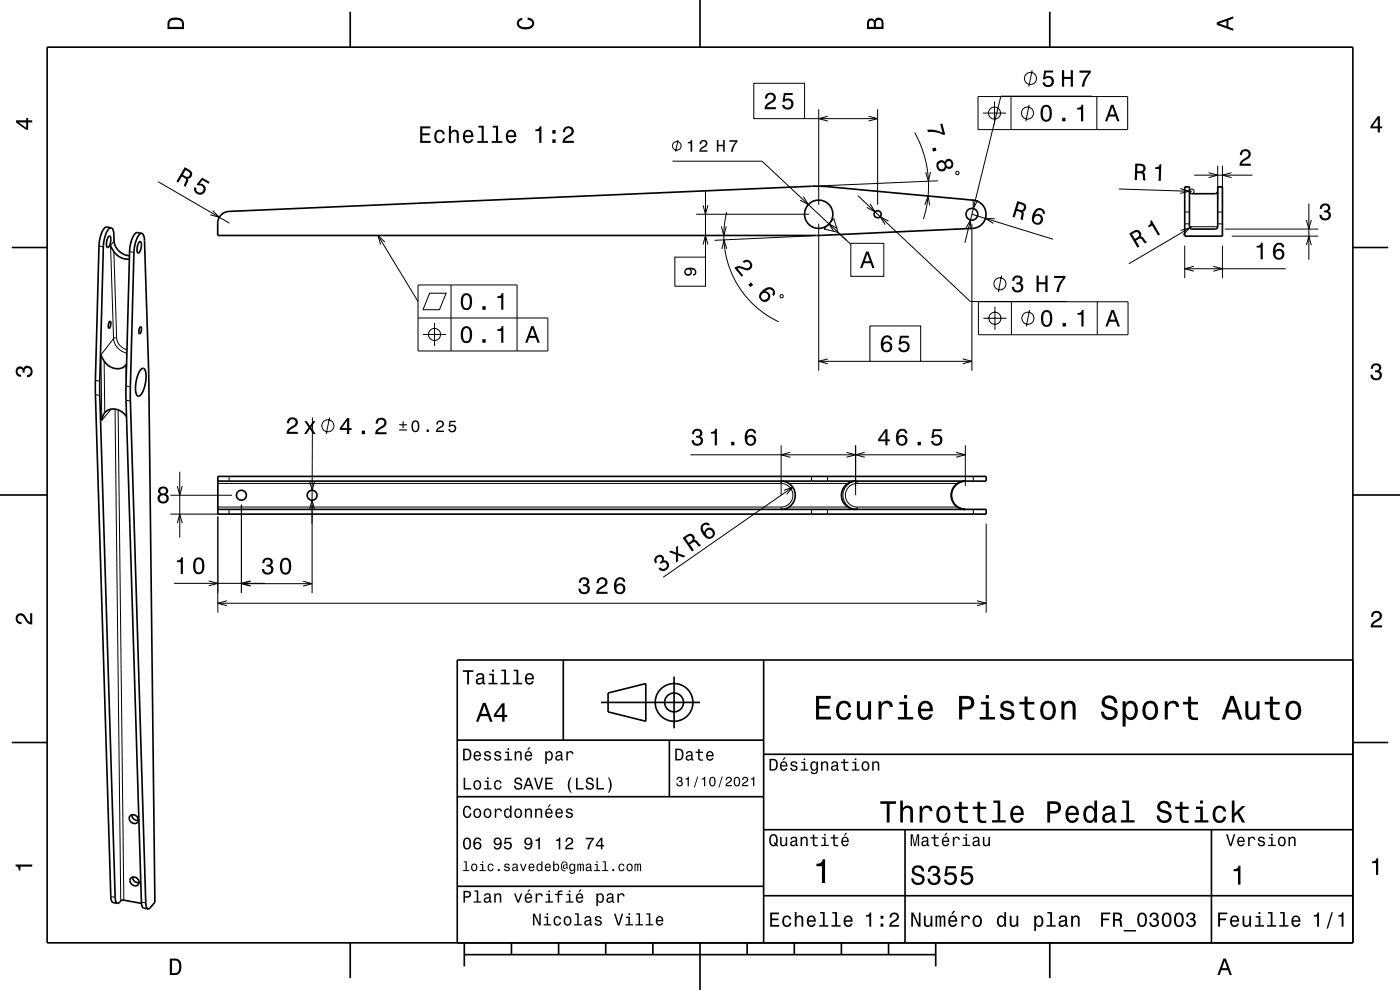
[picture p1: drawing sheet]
<svg xmlns="http://www.w3.org/2000/svg" width="297mm" height="210mm" viewBox="0 0 297 210" stroke-linecap="round" stroke-linejoin="round" font-family="sans-serif">
<g fill="none" stroke="#000" stroke-width=".21">
<path d="M159.9 17.7h10.8v7.5h-10.8zM219 14.9l-.7 3.5M33.6 38.5l15.1 8.8M142.7 34.2h19l18.8 17.6M143.8 29.7l-.5 2.5M170.7 25.2h15.5M173.7 23.2v20.2M175.6 24.6l-1.9 .6 1.9 .5M184.2 24.6l2 .6-2 .5M186.2 23.2v20.2M194 28.1l1 2 .9 2.3 .6 2.2 .4 2.5 .1 2.5-.1 2.2-.4 2.2-.6 2.5M197.4 36.5l-.4 1.9-.6-1.9"/>
<path d="M199 38.4l-24.9 1M202.9 36.4l.5 .1-.1 .5-.5-.1zM207.5 20.5h31.7v7h-31.7zM208.5 24h4.9M211 21.5v4.9M214.5 20.5v7M218.3 22.2l-.7 3.5M231.7 20.4h-19.4l-7.6 31.1M232.7 20.5v7M250.4 40l1.9 .6-1.9 .4M251.3 39.7h1M253.3 37.2h12.4"/>
<path d="M256.4 36.6l1.9 .6-1.9 .5M258.3 35.2v7.8M258.3 39.7h1M259.3 35.2v7.8M261.3 36.6l-2 .6 2 .5M21 52.2l.9 .2M24.2 53.4l.5 18.3M24.2 51.1l-.7 1 .6 19.7M27.5 53.4l.9 .1M45.1 44.7l1.4 1.4-1.9-.5M80.2 49.9l8.5 14M81.6 51.3l-1.4-1.4 .5 2"/>
<path d="M143.2 54.5h6.5v6.2h-6.5zM147.7 45.4h24M149.1 43.5l.6 1.9 .5-1.9M149.1 51.9l.6-2 .5 2M149.7 40.4v14.1M153 48l.6 1.9 .5-1.9M154.2 45l-.6 3.5 .1 3.4 .6 3.5 1.2 3.3 1.8 3 2.3 2.6 2.6 2.3 3 1.7M154.2 52.8l-.6-1.9-.4 1.9M170.4 41.7l1.1 1.7-1.8-.9M172.4 50l-20.8 1M173.7 47.4v31.2M176.9 46.4l.9 2.9-3-.7z"/>
<path d="M177.6 48.4l-1.7-.9 1 1.7M180.5 51.6h7v7h-7zM182 41.5l23.8 22.5h20.5M184.6 43.2l1 1.7-1.7-.9M188.5 46.9l-1.8-.9 1.1 1.7M196.2 43.5l.7-1.9 .3 1.9M204.9 48.4l1-1.7v2M206.2 47.4v31.2M206.2 45.4l17.2 5.3M206.4 42.2l.1 2 .9-1.7M211 46.4l-2-.1 1.7 1.1M212.5 58.5l-.7 3.5"/>
<path d="M237.3 40.1l15.5 .5M250.5 48.9l1.9-.6-1.4 1.5M251.3 52.1v6.9M251.3 45h1M251.3 47.5h1M251.3 57h21.5M252.3 40.6a.5 .5 0 0 1 .7-.5 .5 .5 0 0 1 .1 .9M252.3 48.1h6M252.8 48.1l-13.3 7.9M253.3 56.5l-2 .5 2 .5M257.4 56.5l1.9 .5-1.9 .5M258.3 45h1"/>
<path d="M258.3 47.5h1M259.3 52.1v6.9M259.8 48.6h19.9M261.3 50.1h18.4M277.1 46.7l.6 1.9 .5-1.9M277.1 52l.6-1.9 .5 1.9M277.7 43.2v11.9M22.1 76.6l.1 11M24.1 71.8a3.5 3.5 0 0 0 2.8 3.1M24.1 71.8l-2.7 3.5 .2 13.9 2-2.4M24.7 71.7a2.9 2.9 0 0 0 2.2 2.5M24.7 71.7l-.6 .1"/>
<path d="M26.7 77.4l.1 3.1M88.7 67.5h27.5v7h-27.5v-14.1h21v14.1M89.7 71h4.9M91.1 62.2h3.5l-1.4 3.5h-3.5zM92.2 68.5v4.9M95.7 60.4v14.1M165.5 62.6l.5-.1 .1 .5-.1 .2h-.4l-.1-.2zM173.7 76.6h10.8M175.6 76.1l-1.9 .5 1.9 .6M184.5 69.1h10.8v7.5h-10.8zM195.3 76.6h10.9M204.3 76.1l1.9 .5-1.9 .6"/>
<path d="M207.6 64h31.7v7h-31.7zM208.6 67.5h4.9M211.1 65.1v4.9M214.6 64v7M218.4 65.8l-.7 3.5M232.8 64v7M20.2 80.7l1 .2M20.2 83.7l1 .2M24.4 86.8l1.2 104.3M25.1 86.9l1.2 104M26.7 81.9l1 .2M26.7 84.9l1 .2"/>
<path d="M66.3 88.6l-.1 22.5M69.9 88.6l-.7 3.5M146.5 96.5h58.3M165.7 94.5v10.6M167.6 96l-1.9 .5 1.9 .5M179.6 96l1.9 .5-1.9 .5M181.5 94.5v10.6M183.4 96l-1.9 .5 1.9 .5M202.9 96l1.9 .5-1.9 .5M204.8 94.5v8.6M36.1 109.1h10.5M36.1 105.1h13.1"/>
<path d="M37.6 111l.5-1.9 .6 1.9M37.6 103.1l.5 2 .6-2M38.1 100.1v14M46.2 102.6h119.5a2.5 2.5 0 0 1 2.5 2.5 2.5 2.5 0 0 1-2.5 2.5M46.2 109.6v20.4M46.2 107.6h119.5M48.6 101.1v1M48.6 108.1v1M51.2 107.1v18.7M65.7 108l.5-1.9 .5 1.9M65.7 102.1l.5 1.9 .5-1.9M66.2 107.1v18.7"/>
<path d="M165.7 107.6v.5M166.3 104l1.9-.7-1.3 1.6M167.4 102.6h12.5M167.4 107.6h12.5M168.2 103.3l-27.5 19.2M172.2 101.1v1M172.2 108.1v1M175.5 101.1v1M175.5 108.1v1M181.8 102.6a2.5 2.5 0 0 0-2.5 2.5 2.5 2.5 0 0 0 2.5 2.5M181.8 102.6v-.5a2.93 2.93 0 0 0-3 3 2.93 2.93 0 0 0 3 2.9v-.4M181.8 102.6h21.3"/>
<path d="M181.8 107.6h21.3M206.5 101.1v1M206.5 108.1v1M209.2 111.1v18.9M36.9 123.7h19.3M44.3 123.2l1.9 .5-1.9 .6M46.2 128h163M48.1 127.4l-1.9 .6 1.9 .5M51.2 123.8h15M53.1 123.2l-1.9 .5 1.9 .6M53.1 123.3l-1.9 .5 1.9 .5M64.3 123.3l1.9 .5-1.9 .5"/>
<path d="M207.3 127.4l1.9 .6-1.9 .5M23.5 190.2l.9 .2M30 191.4l.9 .1"/>
<circle cx="218.6" cy="16.6" r="1.28"/>
<circle cx="143.6" cy="30.9" r=".92"/>
<circle cx="211" cy="24" r="1.28"/>
<circle cx="218" cy="24" r="1.28"/>
<circle cx="92.2" cy="71" r="1.28"/>
<circle cx="211.1" cy="67.5" r="1.28"/>
<circle cx="212.1" cy="60.2" r="1.28"/>
<circle cx="218.1" cy="67.5" r="1.28"/>
<circle cx="69.6" cy="90.3" r="1.28"/>
</g>
<g fill="none" stroke="#000" stroke-width=".35">
<path d="M10 10h277v190h-277zM74.3 2.5v7.5M148.5 0v10M222.7 2.5v7.5M251.3 39.6h1v8.5l.3 .4 .2 .1h5l.4-.2 .1-8.8h1v10.5h-8zM2.5 52.5h7.5M23.1 50.1h.1a1.32 1.32 0 0 1 .1 1.7l-.4 .7a1.11 1.11 0 0 1-.2-1.5zM23.5 52.1l.1 .3a4 4 0 0 0 3.8 2.5M23.6 48.3l-.9-.1a2.36 2.36 0 0 0-1.4 2l-.3 2-.8 31.4 3.3 106.6 .3 1.2 1.1 .2M23.6 48.3a2.37 2.37 0 0 0-1.4 2.1l-.3 2-.7 31.2 3.2 106.8 .2 .8 .3 .4M23.6 48.3l.3 .2 .2 .6 .1 2a3.5 3.5 0 0 0 3.3 3.1M29.6 51.3l.1-.1a1.32 1.32 0 0 1 .1 1.8l-.4 .7a1.11 1.11 0 0 1-.2-1.5z"/>
<path d="M30.1 49.5l.3 .3 .2 1 .9 28.1 1.4 112.5-1.1 1.3-.4 .1M30.1 49.5a2.37 2.37 0 0 0-1.4 2.1l-.3 1.9-.7 31.2 3.2 106.8 .2 .9 .3 .4M30.1 49.5l-1-.2a2.35 2.35 0 0 0-1.3 2.1l-.3 2-.8 31.4 3.3 106.6 .3 1.1 1.1 .3M47 45.5l.8-.5 .8-.2 124.2-5.3 2.5 .1 31.2 2.9a3 3 0 0 1 2.7 3 3 3 0 0 1-2.9 2.9l-32.8 1.5h-127.3v-2.6a2.52 2.52 0 0 1 .8-1.8zM252.3 40.6l.3 .4 .2 .1h5l.4-.2 .1-.3M287 52.5h7.5M21.4 75.3l.1 .3a3.6 3.6 0 0 0 4.7 2.3l.7-.7M23.3 68.2a.92 .92 0 0 1-.2 1.4 1.47 1.47 0 0 1 .2-1.4zM29.8 69.4a.94 .94 0 0 1-.1 1.4 1 1 0 0 1 .1-1.4zM29.9 78.4l.4-.3a1.63 1.63 0 0 1 .7 1.9 5.2 5.2 0 0 1-1.5 4h-.2a2.26 2.26 0 0 1-.5-2.3 6.4 6.4 0 0 1 1.1-3.3zM26.8 88.4a2.9 2.9 0 0 0-4.6-.8l-.6 1.6M0 105h10"/>
<path d="M46.2 102.1h163v-1h-163v8h163v-1h-163M165.7 102.1a3 3 0 0 1 3 3 3 3 0 0 1-3 3M181.5 102.1h-.4a3 3 0 0 0-2.6 3.2 3 3 0 0 0 3 2.8M204.8 102.1h-.4a3 3 0 0 0-2.6 3.2 3 3 0 0 0 3 2.8M204.8 102.1a3 3 0 0 0-2.9 3 3 3 0 0 0 3 3M287 105h10M119.5 140v17M162 140v60M287 140h-190v60M2.5 157.5h7.5M97 157h65M127.5 149h21"/>
<path d="M129 147l8-2v8l-8-2zM142 157v12M143 143.5v11M287 157.5h7.5M27.6 173.1a1.02 1.02 0 0 1 1.4 .1 1.02 1.02 0 0 1-.1 1.4 1.1 1.1 0 0 1-1.2-.3 1.1 1.1 0 0 1-.1-1.2zM28 172.8a1.18 1.18 0 0 0 1.4 1.2M97 169h65M162 176h125M162 160h125M192 176v24M257 176v24M24.9 191.6l.3-.1a1.1 1.1 0 0 1 1.1-.6l3.7 .7"/>
<path d="M27.8 186.2a1.03 1.03 0 0 1 1.4 .2 1.03 1.03 0 0 1-.1 1.4 1.09 1.09 0 0 1-1.2-.3 1.09 1.09 0 0 1-.1-1.3zM28.1 186.1a1.18 1.18 0 0 0 1.4 1.1M97 188h65M162 190h125M74.3 200v7.5M98.5 202.5h100M98.5 200v5M108.5 200v2.5M118.5 200v2.5M128.5 200v2.5M138.5 200v2.5M148.5 200v10"/>
<path d="M158.5 200v2.5M168.5 200v2.5M178.5 200v2.5M188.5 200v2.5M198.5 200v5M222.7 200v7.5"/>
<circle cx="173.7" cy="45.5" r="3"/>
<circle cx="186.2" cy="45.4" r=".75"/>
<circle cx="206.2" cy="45.5" r="1.25"/>
<circle cx="51.2" cy="105.1" r="1.05"/>
<circle cx="66.2" cy="105.1" r="1.05"/>
<circle cx="143" cy="149" r="2"/>
<circle cx="143" cy="149" r="4"/>
</g>
<g fill="#000">
<path d="M36 4a2.18 2.18 0 0 0-.5 2.2h3.5v-1.2a1.43 1.43 0 0 0-1.7-1.3zM36.3 4.4a2.15 2.15 0 0 1 2.2 .3l.1 1h-2.6v-1z" fill-rule="evenodd"/>
<path d="M109.9 4.2l.9-.4v.4a.7 .7 0 0 0-.7 .5 .7 .7 0 0 0 .3 .8 1.7 1.7 0 0 0 2.5-.5 .9 .9 0 0 0-1-.8v-.5a1.24 1.24 0 0 1 1.4 1.1 1.24 1.24 0 0 1-1 1.4 2.22 2.22 0 0 1-2.5-.7l-.2-.5z" fill-rule="evenodd"/>
<path d="M184.2 4.2l-.3 .7v1.3h3.5v-1.3a.98 .98 0 0 0-.7-1.1 .98 .98 0 0 0-1.2 .6 .84 .84 0 0 0-1.3-.2zM184.5 4.5a.54 .54 0 0 1 .6-.1 .54 .54 0 0 1 .3 .6v.7h-1zM185.9 4.4a.62 .62 0 0 1 .8-.1 .62 .62 0 0 1 .3 .6v.8h-1.2z" fill-rule="evenodd"/>
<path d="M221.5 15h1.9v.4h-1.5l-.2 .9a1.21 1.21 0 0 1 1.8 .6 1.21 1.21 0 0 1-.8 1.6 1.21 1.21 0 0 1-1.5-1h.4a.79 .79 0 0 0 1.1 .5 .79 .79 0 0 0 .4-1.1 .79 .79 0 0 0-1.1-.3l-.3 .2h-.4z" fill-rule="evenodd"/>
<path d="M225.3 14.9v3.5h.4v-1.7h1.5v1.7h.4v-3.5h-.4v1.4h-1.5v-1.4zM229 15v.4h1.9a5.2 5.2 0 0 0-1.4 3h.5a5.3 5.3 0 0 1 1.4-3v-.4z" fill-rule="evenodd"/>
<path d="M258.1 4.7v.6l3.5 1.2v-.4l-1-.4v-1.4l1-.4v-.4zM258.6 5l1.6-.5v1z" fill-rule="evenodd"/>
<path d="M3.4 25.5v.5l2.1 1.5h.5v-1.5h.8v-.5h-.8v-.5h-.4v.5zM4 26h1.6v1.1z" fill-rule="evenodd"/>
<path d="M39.2 35.5l-1.8 3 .4 .2 .8-1.3a1.08 1.08 0 0 1 .9 .9l-.5 1.1 .5 .3 .5-1.5-.2-.3a.97 .97 0 0 0 .9-.8 .97 .97 0 0 0-.5-1.1zM39.4 36.1a1.1 1.1 0 0 1 .9 .8 .6 .6 0 0 1-.4 .6 .6 .6 0 0 1-.6-.2l-.5-.2z" fill-rule="evenodd"/>
<path d="M42.9 37.7l1.6 .9-.2 .4-1.4-.8-.6 .8a1.21 1.21 0 0 1 1.3 1.3 1.21 1.21 0 0 1-1.6 1 1.21 1.21 0 0 1-.7-1.6l.4 .2a.79 .79 0 0 0 .6 1 .79 .79 0 0 0 .9-.8 .79 .79 0 0 0-.8-.8h-.4l-.3-.2z" fill-rule="evenodd"/>
<path d="M89.1 26.8v3.5h2.3v-.4h-1.8v-1.2h1.6v-.4h-1.6v-1.1h1.7v-.4zM92.4 27.9a1.53 1.53 0 0 0 .9 2.5 1.07 1.07 0 0 0 1.1-1.1h-.5a.67 .67 0 0 1-.6 .7 .67 .67 0 0 1-.7-.6 1.11 1.11 0 0 1 .7-1.5 .6 .6 0 0 1 .6 .6h.5a1.09 1.09 0 0 0-.8-1 1.09 1.09 0 0 0-1.2 .4zM95.2 26.7v3.6h.5v-1.6a.64 .64 0 0 1 .4-.7 .64 .64 0 0 1 .8 .3v2h.4v-1.8a.88 .88 0 0 0-.6-1 .88 .88 0 0 0-1 .5v-1.3zM98.5 27.9a1.54 1.54 0 0 0 .8 2.5 1.06 1.06 0 0 0 1.1-.9h-.5l-.2 .4-.4 .1a.76 .76 0 0 1-.6-.9h1.7a1.16 1.16 0 0 0-.5-1.4 1.16 1.16 0 0 0-1.4 .2zM98.8 28.1a.66 .66 0 0 1 .8-.1 .66 .66 0 0 1 .4 .7h-1.3zM101.5 26.7v.4h.7v2.8h-.9v.4h2.2v-.4h-.9v-3.2zM104.5 26.7v.4h.7v2.8h-.9v.4h2.3v-.4h-.9v-3.2zM107.6 27.9a1.54 1.54 0 0 0 .8 2.5 1.05 1.05 0 0 0 1.1-.9h-.4l-.3 .4-.3 .1a.76 .76 0 0 1-.7-.9h1.7a1.16 1.16 0 0 0-.5-1.4 1.16 1.16 0 0 0-1.4 .2zM107.9 28.1a.66 .66 0 0 1 .8-.1 .66 .66 0 0 1 .4 .7h-1.3zM113.6 27.5v.3h.8v2.5h.5v-3.5h-.4a.77 .77 0 0 1-.9 .7zM117.2 29.6v.7h.7v-.7zM117.2 27.6v.7h.7v-.7zM119.7 27.1l-.2 .4-.1 .6h.5a.71 .71 0 0 1 .5-.9 .71 .71 0 0 1 .8 .5 .71 .71 0 0 1-.5 .9 1.8 1.8 0 0 0-1.4 1.7h2.4v-.4h-1.9a2.2 2.2 0 0 1 1.5-1.2 1.13 1.13 0 0 0 .1-1.7 1.13 1.13 0 0 0-1.7 .1z" fill-rule="evenodd"/>
<path d="M145.9 30.2v.2h.6v1.8h.3v-2.5h-.2a.55 .55 0 0 1-.7 .5zM148.6 29.9l-.2 .7h.3a.5 .5 0 0 1 .4-.6 .5 .5 0 0 1 .6 .3 .5 .5 0 0 1-.3 .7l-.2 .1a1.17 1.17 0 0 0-.8 1.1h1.7v-.3h-1.4l.6-.6a.83 .83 0 0 0 .7-1.2 .83 .83 0 0 0-1.4-.2z" fill-rule="evenodd"/>
<path d="M152.1 29.7v2.5h.3v-1.2h1v1.2h.3v-2.5h-.3v1h-1v-1zM154.7 29.7v.4h1.4a3.6 3.6 0 0 0-1 2.1h.3a3.8 3.8 0 0 1 1.1-2.2v-.3z" fill-rule="evenodd"/>
<path d="M162.6 20l-.3 .9h.4a.71 .71 0 0 1 .6-.8 .71 .71 0 0 1 .8 .5 .71 .71 0 0 1-.5 .8 1.8 1.8 0 0 0-1.4 1.8h2.4v-.5h-1.9a2.23 2.23 0 0 1 1.5-1.1 1.13 1.13 0 0 0 .1-1.7 1.13 1.13 0 0 0-1.7 .1zM166.3 19.7l-.3 1.9h.4a.79 .79 0 0 1 1.2-.2 .79 .79 0 0 1 0 1.2 .79 .79 0 0 1-1.1-.1l-.1-.2h-.5a1.21 1.21 0 0 0 1.5 1 1.21 1.21 0 0 0 .8-1.6 1.21 1.21 0 0 0-1.7-.6l.1-.9h1.6v-.5z" fill-rule="evenodd"/>
<path d="M196.7 27.5l.1 .5a5.3 5.3 0 0 1 3.3 .6l.4-.1-.6-2.3-.4 .1 .4 1.9a5.2 5.2 0 0 0-3.2-.7zM197.8 31.5l.1 .7 .8-.2-.2-.7zM199 34.2a1.2 1.2 0 0 0-.1 1.7 1.2 1.2 0 0 0 1.7 .2l.2-.5a.89 .89 0 0 0 1.1 .1 .89 .89 0 0 0 .3-1.2 .89 .89 0 0 0-.8-.8 .89 .89 0 0 0-.9 .6 .95 .95 0 0 0-1.5-.1zM199 35.2a.71 .71 0 0 1 1.4 0 .71 .71 0 0 1-1.4 0zM200.7 34.8a.59 .59 0 0 1 1.1 0 .59 .59 0 0 1-1.1 0z" fill-rule="evenodd"/>
<path d="M221 22.7a2.68 2.68 0 0 0 .4 3 1.14 1.14 0 0 0 1.7-.9 2.31 2.31 0 0 0-.6-2.5l-.6-.1-.5 .1zM221.6 22.7h.7a2.38 2.38 0 0 1 0 2.6h-.7a2.37 2.37 0 0 1 0-2.6zM225.3 25v.7h.7v-.7zM228.5 22.9v.3h.8v2.5h.5v-3.5h-.4a.78 .78 0 0 1-.9 .7z" fill-rule="evenodd"/>
<path d="M235.7 22.2l-1.3 3.5h.5l.4-1h1.4l.3 1h.5l-1.3-3.5zM236 22.7l.5 1.6h-1.1z" fill-rule="evenodd"/>
<path d="M240.8 34.7l-.1 3.5h.5v-1.5a1.08 1.08 0 0 1 1.2 .3l.1 1.3h.6l-.3-1.5-.3-.3a.97 .97 0 0 0 .5-1.1 .97 .97 0 0 0-1-.7zM241.3 35.1a1.1 1.1 0 0 1 1.2 .4 .6 .6 0 0 1-.1 .6 .6 .6 0 0 1-.6 .2h-.5z" fill-rule="evenodd"/>
<path d="M245.1 35.5a.77 .77 0 0 0 .9-.7l.4 .1-.2 3.5h-.4l.1-2.5-.8-.1z" fill-rule="evenodd"/>
<path d="M263.3 32a1.18 1.18 0 0 1 2 .2 1.18 1.18 0 0 1-1 1.7l-.6 .4-.2 .4h1.9v.5h-2.5a1.8 1.8 0 0 1 1.5-1.8 .71 .71 0 0 0 .5-.8 .71 .71 0 0 0-.9-.6 .71 .71 0 0 0-.5 .9h-.5z" fill-rule="evenodd"/>
<path d="M292.3 24.7l-1.6 2.1v.4h1.6v.9h.4v-.9h.5v-.4h-.5v-2.1zM292.3 25.2v1.6h-1.1z" fill-rule="evenodd"/>
<path d="M145.4 57a.83 .83 0 0 0-.1 1.2 .83 .83 0 0 0 1.2 .1 .83 .83 0 0 0 0-1.2 .74 .74 0 0 1 .9 .6l-.1 .3-.3 .2v.3a.88 .88 0 0 0 .7-1.1 .88 .88 0 0 0-1.1-.6h-.8zM145.4 57.6a.55 .55 0 0 1 1.1 0 .55 .55 0 0 1-1.1 0z" fill-rule="evenodd"/>
<path d="M155.8 56.8l1.5 1.9 .4-.3-1.3-1.5a2.23 2.23 0 0 1 1.9 .4 1.14 1.14 0 0 0 1.2-1.5 1.14 1.14 0 0 0-1.9-.4l.3 .4a.7 .7 0 0 1 .9-.1 .7 .7 0 0 1 .2 .9 .7 .7 0 0 1-1 .2 1.81 1.81 0 0 0-2.2 0zM158.7 60.4l.5 .5 .6-.5-.5-.5zM161.8 61.6a1.26 1.26 0 0 0-.7 1.8 1.26 1.26 0 0 0 1.9 .4 1.11 1.11 0 0 0 .4-1.3 1.11 1.11 0 0 0-1.1-.7 1.02 1.02 0 0 1 1.5-.2 .58 .58 0 0 1 0 .8l.3 .4a1.18 1.18 0 0 0-.1-1.6 1.18 1.18 0 0 0-1.5-.1zM161.4 62.8a.75 .75 0 0 1 1.5 0 .75 .75 0 0 1-1.5 0z" fill-rule="evenodd"/>
<path d="M183.7 53.4l-1.2 3.5h.4l.4-1.1h1.4l.4 1.1h.4l-1.2-3.5zM184 53.9l.5 1.5h-1z" fill-rule="evenodd"/>
<path d="M215.8 42.7l-1 3.3 .4 .1 .5-1.4a1.08 1.08 0 0 1 1 .6l-.2 1.2 .5 .2 .2-1.5-.2-.3a.97 .97 0 0 0 .7-1 .97 .97 0 0 0-.8-.9zM216.1 43.2a1.09 1.09 0 0 1 1.1 .7 .6 .6 0 0 1-.2 .6 .6 .6 0 0 1-.7 0l-.5-.2z" fill-rule="evenodd"/>
<path d="M219.6 44.6l-.2 .3a1.75 1.75 0 0 0 .3 2.7 1.15 1.15 0 0 0 1.6-1.1 1.15 1.15 0 0 0-1.7-.9 1.03 1.03 0 0 1 1.1-1 .58 .58 0 0 1 .5 .7l.4 .1a1.15 1.15 0 0 0-.7-1.2 1.15 1.15 0 0 0-1.3 .4zM219.3 46.5a.75 .75 0 0 1 1.5 0 .75 .75 0 0 1-1.5 0z" fill-rule="evenodd"/>
<path d="M239.5 49.5l1.8 3.1 .4-.3-.7-1.3a.85 .85 0 0 1 1.3-.1l.6 .7 .4-.2-1-1.2h-.3a.97 .97 0 0 0-.2-1.2 .97 .97 0 0 0-1.2-.1zM240.2 49.7a1.08 1.08 0 0 1 1.2-.4 .6 .6 0 0 1 .3 .6 .6 .6 0 0 1-.5 .5l-.4 .3z" fill-rule="evenodd"/>
<path d="M244 46.9l.3-.2 1.8 3-.4 .3-1.3-2.2-.7 .4-.2-.3a.77 .77 0 0 0 .5-1z" fill-rule="evenodd"/>
<path d="M266.6 52.2v.3h.8v2.5h.5v-3.5h-.4a.77 .77 0 0 1-.9 .7zM270.6 51.8a2.4 2.4 0 0 0 .2 3.2 1.16 1.16 0 0 0 1.5-.3 1.16 1.16 0 0 0-.2-1.6 1.16 1.16 0 0 0-1.6 .1 1.02 1.02 0 0 1 .9-1.3 .58 .58 0 0 1 .6 .6h.5a1.12 1.12 0 0 0-.8-1 1.12 1.12 0 0 0-1.1 .3zM270.5 54a.75 .75 0 0 1 1.5 0 .75 .75 0 0 1-1.5 0z" fill-rule="evenodd"/>
<path d="M280.3 43.4a1.08 1.08 0 0 1 1.3-.2 1.08 1.08 0 0 1 .5 1.3l-.3 .3a1.06 1.06 0 0 1 .5 1.3 1.06 1.06 0 0 1-1.2 .7 1.1 1.1 0 0 1-1.2-1.2h.5a.71 .71 0 0 0 1 .7 .71 .71 0 0 0 0-1.2l-.5-.1v-.4a.61 .61 0 0 0 .8-.2 .61 .61 0 0 0-.3-.8 .61 .61 0 0 0-.8 .2l-.2 .5h-.4z" fill-rule="evenodd"/>
<path d="M98 62.6a2.67 2.67 0 0 0 .4 3.1 1.14 1.14 0 0 0 1.7-.9 2.31 2.31 0 0 0-.6-2.5l-.5-.1-.6 .1zM98.6 62.7h.7a2.37 2.37 0 0 1 0 2.6h-.7a2.37 2.37 0 0 1 0-2.6zM102.3 64.9v.8h.7v-.8zM105.5 62.9v.3h.8v2.5h.5v-3.5h-.4a.77 .77 0 0 1-.9 .7z" fill-rule="evenodd"/>
<path d="M98 69.6a2.67 2.67 0 0 0 .4 3.1 1.14 1.14 0 0 0 1.7-.9 2.31 2.31 0 0 0-.6-2.5l-.5-.1-.6 .1zM98.6 69.7h.7a2.37 2.37 0 0 1 0 2.6h-.7a2.37 2.37 0 0 1 0-2.6zM102.3 71.9v.8h.7v-.8zM105.5 69.9v.3h.8v2.5h.5v-3.5h-.4a.77 .77 0 0 1-.9 .7z" fill-rule="evenodd"/>
<path d="M112.7 69.2l-1.3 3.5h.5l.4-1h1.4l.3 1h.5l-1.3-3.5zM113 69.7l.5 1.5h-1.1z" fill-rule="evenodd"/>
<path d="M187.4 71.4a2.39 2.39 0 0 0 .2 3.2 1.16 1.16 0 0 0 1.5-.3 1.16 1.16 0 0 0-.2-1.5 1.16 1.16 0 0 0-1.6 0 1.03 1.03 0 0 1 .9-1.3 .58 .58 0 0 1 .6 .6h.5a1.11 1.11 0 0 0-.8-.9 1.11 1.11 0 0 0-1.1 .2zM187.3 73.6a.75 .75 0 0 1 1.5 0 .75 .75 0 0 1-1.5 0zM190.9 71.2l-.3 1.9h.5a.8 .8 0 0 1 1.2-.3 .8 .8 0 0 1-.1 1.3 .8 .8 0 0 1-1.2-.4h-.5a1.21 1.21 0 0 0 1.6 1.1 1.21 1.21 0 0 0 .8-1.7 1.21 1.21 0 0 0-1.8-.5l.2-1h1.5v-.4z" fill-rule="evenodd"/>
<path d="M215 58.7a1.08 1.08 0 0 1 1.4-.2 1.08 1.08 0 0 1 .5 1.3l-.4 .3a1.06 1.06 0 0 1 .5 1.3 1.06 1.06 0 0 1-1.2 .7 1.1 1.1 0 0 1-1.1-1.2h.4a.71 .71 0 0 0 1 .7 .71 .71 0 0 0 .1-1.2l-.6-.1v-.4a.61 .61 0 0 0 .8-.2 .61 .61 0 0 0-.2-.9 .61 .61 0 0 0-.8 .2l-.2 .6h-.5z" fill-rule="evenodd"/>
<path d="M219.9 58.5v3.5h.5v-1.7h1.4v1.7h.4v-3.5h-.4v1.4h-1.4v-1.4zM223.6 58.5v.5h1.9a5.2 5.2 0 0 0-1.4 3h.5a5.3 5.3 0 0 1 1.4-3.1v-.4z" fill-rule="evenodd"/>
<path d="M221.1 66.2a2.66 2.66 0 0 0 .4 3.1 1.14 1.14 0 0 0 1.7-1 2.31 2.31 0 0 0-.7-2.4l-.5-.2-.5 .2zM221.7 66.2h.7a2.37 2.37 0 0 1 0 2.7h-.7a2.38 2.38 0 0 1 0-2.7zM225.4 68.5v.8h.7v-.8zM228.6 66.4v.4h.8v2.5h.5v-3.6h-.4a.77 .77 0 0 1-.9 .7z" fill-rule="evenodd"/>
<path d="M235.8 65.8l-1.3 3.5h.5l.3-1.1h1.4l.4 1.1h.5l-1.3-3.5zM236 66.3l.6 1.5h-1.1z" fill-rule="evenodd"/>
<path d="M291.1 77.4a1.08 1.08 0 0 1 1.4-.2 1.08 1.08 0 0 1 .4 1.2l-.3 .3a1.06 1.06 0 0 1 .5 1.3 1.06 1.06 0 0 1-1.2 .7 1.1 1.1 0 0 1-1.2-1.2h.5a.71 .71 0 0 0 1 .8 .71 .71 0 0 0 .1-1.3h-.6v-.4a.61 .61 0 0 0 .8-.3 .61 .61 0 0 0-.2-.8 .61 .61 0 0 0-.9 .2l-.1 .5h-.5z" fill-rule="evenodd"/>
<path d="M3.6 78a.86 .86 0 0 1 1.4 .2 1.06 1.06 0 0 1 1.2-.6 1.06 1.06 0 0 1 .7 1.2 1.1 1.1 0 0 1-1.2 1.2v-.4a.71 .71 0 0 0 .8-1 .71 .71 0 0 0-1.3-.1v.6h-.4a.61 .61 0 0 0-.3-.8 .61 .61 0 0 0-.8 .2 .61 .61 0 0 0 .2 .8l.6 .2v.4a1.15 1.15 0 0 1-1.2-.6 1.15 1.15 0 0 1 .3-1.3z" fill-rule="evenodd"/>
<path d="M61.2 88.8l-.3 1h.4a.71 .71 0 0 1 .6-.9 .71 .71 0 0 1 .8 .5 .71 .71 0 0 1-.5 .9 1.8 1.8 0 0 0-1.4 1.7h2.4v-.4h-1.9a2.21 2.21 0 0 1 1.5-1.2 1.13 1.13 0 0 0 .1-1.6 1.13 1.13 0 0 0-1.7 0zM64.6 89.3l.9 1.4-1 1.3h.5l.7-1 .7 1.1h.6l-1-1.4 .9-1.4h-.5l-.6 1-.7-1z" fill-rule="evenodd"/>
<path d="M73.6 88.7l-1.5 2.1v.4h1.5v.9h.5v-.9h.5v-.4h-.5v-2.1zM73.6 89.2v1.6h-1.1zM76.7 91.3v.8h.7v-.8zM80 88.9l-.3 1h.4a.71 .71 0 0 1 .6-.9 .71 .71 0 0 1 .8 .5 .71 .71 0 0 1-.5 .9 1.8 1.8 0 0 0-1.4 1.7h2.4v-.4h-1.9a2.23 2.23 0 0 1 1.5-1.2 1.13 1.13 0 0 0 .1-1.7 1.13 1.13 0 0 0-1.7 .1z" fill-rule="evenodd"/>
<path d="M84.7 91.1v.2h1.6v-.2zM84.7 90v.2h.7v.6h.2v-.6h.7v-.2h-.7v-.6h-.2v.6zM87.5 89.5a1.41 1.41 0 0 0 .6 2.2 1.42 1.42 0 0 0 .7-2.2 .78 .78 0 0 0-1.3 0zM87.9 89.5h.5a1.66 1.66 0 0 1 0 1.8h-.5a1.66 1.66 0 0 1 0-1.8zM90.5 91.1v.5h.5v-.5zM92.8 89.4l-.2 .7h.3a.49 .49 0 0 1 .3-.6 .49 .49 0 0 1 .6 .3 .49 .49 0 0 1-.3 .6l-.2 .1a1.15 1.15 0 0 0-.8 1.1h1.7v-.3h-1.4l.6-.5a.82 .82 0 0 0 .7-1.2 .82 .82 0 0 0-1.3-.2zM95.4 89.3l-.2 1.3h.3a.56 .56 0 0 1 .8-.2 .56 .56 0 0 1 0 .9 .56 .56 0 0 1-.9-.3h-.3a.85 .85 0 0 0 1 .8 .85 .85 0 0 0 .6-1.2 .85 .85 0 0 0-1.2-.4l.1-.7h1.1v-.2z" fill-rule="evenodd"/>
<path d="M147.1 91.2l-.3 .9h.4a.62 .62 0 0 1 .4-.8 .62 .62 0 0 1 .8 .3 .62 .62 0 0 1-.2 .8h-.5v.4a.72 .72 0 0 1 .9 .5 .72 .72 0 0 1-.5 .9 .72 .72 0 0 1-.9-.5v-.3h-.5a1.18 1.18 0 0 0 1.5 1.2 1.18 1.18 0 0 0 .6-1.9l-.2-.1a.9 .9 0 0 0 .3-1.1 .9 .9 0 0 0-1-.6zM150.8 91.6v.4h.8v2.5h.5v-3.6h-.4a.77 .77 0 0 1-.9 .7zM155.1 93.7v.8h.7v-.8zM158.5 91.2l-.4 .9a1.75 1.75 0 0 0 1.1 2.5 1.15 1.15 0 0 0 1.2-1.6 1.15 1.15 0 0 0-1.9-.4 1.02 1.02 0 0 1 .8-1.2 .58 .58 0 0 1 .6 .5h.5a1.12 1.12 0 0 0-.7-.9 1.12 1.12 0 0 0-1.2 .2zM158.5 93.4a.75 .75 0 0 1 1.4 0 .75 .75 0 0 1-1.4 0z" fill-rule="evenodd"/>
<path d="M187.8 91l-1.5 2.2v.4h1.5v.9h.5v-.9h.5v-.4h-.5v-2.2zM187.8 91.6v1.6h-1.1zM190.6 91.2l-.4 .9a1.75 1.75 0 0 0 1.1 2.5 1.15 1.15 0 0 0 1.2-1.6 1.15 1.15 0 0 0-1.9-.4 1.02 1.02 0 0 1 .8-1.2 .59 .59 0 0 1 .6 .5h.5a1.12 1.12 0 0 0-.7-.9 1.12 1.12 0 0 0-1.2 .2zM190.5 93.4a.75 .75 0 0 1 1.5 0 .75 .75 0 0 1-1.5 0zM194.7 93.7v.8h.7v-.8zM197.9 91l-.3 1.9h.4a.79 .79 0 0 1 1.2-.2 .79 .79 0 0 1 0 1.2 .79 .79 0 0 1-1.2-.1v-.2h-.5a1.21 1.21 0 0 0 1.5 1 1.21 1.21 0 0 0 .8-1.6 1.21 1.21 0 0 0-1.7-.6l.1-.9h1.5v-.5z" fill-rule="evenodd"/>
<path d="M33.8 103.4a.84 .84 0 0 0 .2 1.4 1.11 1.11 0 0 0-.4 1.6 1.11 1.11 0 0 0 1.5 .3 1.03 1.03 0 0 0 .7-.9 1.03 1.03 0 0 0-.6-1 .89 .89 0 0 0 .4-1.1 .89 .89 0 0 0-1-.5zM33.9 105.7a.71 .71 0 0 1 1.4 0 .71 .71 0 0 1-1.4 0zM34 104.2a.6 .6 0 0 1 1.2 0 .6 .6 0 0 1-1.2 0z" fill-rule="evenodd"/>
<path d="M144.8 114.1l2 2.9 .4-.3-.8-1.2a.85 .85 0 0 1 1.3-.3l.6 .7 .4-.3-1-1h-.4a.97 .97 0 0 0-.3-1.2 .97 .97 0 0 0-1.2 0zM145.5 114.2a1.08 1.08 0 0 1 1.1-.5 .6 .6 0 0 1 .4 .6 .6 .6 0 0 1-.4 .5l-.5 .3z" fill-rule="evenodd"/>
<path d="M148.9 111.3a2.12 2.12 0 0 0 1.7 3 1.16 1.16 0 0 0 1.1-1.1 1.16 1.16 0 0 0-1-1.2 1.16 1.16 0 0 0-1.3 .9 1.03 1.03 0 0 1 0-1.5 .58 .58 0 0 1 .8 .1l.4-.3a1.04 1.04 0 0 0-1.7 .1zM149.7 113.2a.75 .75 0 0 1 1.5 0 .75 .75 0 0 1-1.5 0z" fill-rule="evenodd"/>
<path d="M3.6 130.4a1.22 1.22 0 0 1 2 .7l.4 .6 .4 .3v-1.9h.4v2.4a1.8 1.8 0 0 1-1.7-1.4 .71 .71 0 0 0-.9-.5 .71 .71 0 0 0-.5 .8 .71 .71 0 0 0 .9 .5v.5a1.18 1.18 0 0 1-1.2-.7 1.18 1.18 0 0 1 .2-1.3z" fill-rule="evenodd"/>
<path d="M37.5 118.9v.3h.8v2.5h.5v-3.5h-.3a.77 .77 0 0 1-1 .7zM41.3 118.7a2.67 2.67 0 0 0 .3 3 1.14 1.14 0 0 0 1.7-.9 2.31 2.31 0 0 0-.6-2.5l-.5-.1-.6 .1zM41.8 118.7h.7a2.37 2.37 0 0 1 0 2.6h-.7a2.38 2.38 0 0 1 0-2.6z" fill-rule="evenodd"/>
<path d="M56 118.6l-.3 .8h.4a.62 .62 0 0 1 .3-.7 .62 .62 0 0 1 .8 .2 .62 .62 0 0 1-.2 .9h-.5v.4a.72 .72 0 0 1 1 .4 .72 .72 0 0 1-.5 1 .72 .72 0 0 1-.9-.6l-.1-.3h-.4a1.18 1.18 0 0 0 1.5 1.2 1.18 1.18 0 0 0 .6-1.8l-.3-.2a.9 .9 0 0 0 .4-1.1 .9 .9 0 0 0-1-.5zM59.7 118.7a2.68 2.68 0 0 0 .4 3.1 1.14 1.14 0 0 0 1.6-.9 2.31 2.31 0 0 0-.6-2.5l-.5-.1-.5 .1zM60.2 118.8h.7a2.38 2.38 0 0 1 0 2.6h-.7a2.38 2.38 0 0 1 0-2.6z" fill-rule="evenodd"/>
<path d="M123.1 122.7l-.3 .9h.4a.62 .62 0 0 1 .4-.8 .62 .62 0 0 1 .8 .3 .62 .62 0 0 1-.2 .8h-.5v.4a.72 .72 0 0 1 .9 .5 .72 .72 0 0 1-.5 .9 .72 .72 0 0 1-.9-.5v-.3h-.5a1.18 1.18 0 0 0 1.5 1.2 1.18 1.18 0 0 0 .6-1.9l-.2-.1a.91 .91 0 0 0 .3-1.1 .91 .91 0 0 0-1-.6zM126.9 122.8l-.3 .9h.4a.71 .71 0 0 1 .5-.8 .71 .71 0 0 1 .9 .5 .71 .71 0 0 1-.5 .8 1.8 1.8 0 0 0-1.4 1.8h2.4v-.5h-1.9a2.2 2.2 0 0 1 1.5-1.1 1.13 1.13 0 0 0 .1-1.7 1.13 1.13 0 0 0-1.7 .1zM130.8 122.7l-.5 .9a1.75 1.75 0 0 0 1.2 2.5 1.15 1.15 0 0 0 1.1-1.6 1.15 1.15 0 0 0-1.9-.4 1.02 1.02 0 0 1 .9-1.3 .58 .58 0 0 1 .6 .6h.5a1.12 1.12 0 0 0-.8-.9 1.12 1.12 0 0 0-1.1 .2zM130.7 124.9a.75 .75 0 0 1 1.5 0 .75 .75 0 0 1-1.5 0z" fill-rule="evenodd"/>
<path d="M139.3 117.9a1.05 1.05 0 0 0-.3 1.6l.4-.2a.62 .62 0 0 1-.2-.9 .62 .62 0 0 1 .8-.2 .62 .62 0 0 1 .3 .8l-.3 .3 .2 .3a.72 .72 0 0 1 1-.2 .72 .72 0 0 1 .1 1.1 .72 .72 0 0 1-1 .1l-.2-.3-.4 .3a1.18 1.18 0 0 0 1.9 .1 1.18 1.18 0 0 0-.5-1.8h-.3a.91 .91 0 0 0-.4-1.1 .91 .91 0 0 0-1.1 .1zM141.9 117.1l1.5 .6v1.6l.4-.2v-1.3l1.2 .4 .4-.3-1.6-.6v-1.6l-.4 .3v1.2l-1.1-.4z" fill-rule="evenodd"/>
<path d="M291.2 129.9a1.18 1.18 0 0 1 1.9 .3 1.18 1.18 0 0 1-1 1.7l-.5 .3-.3 .5h1.9v.4h-2.4a1.8 1.8 0 0 1 1.4-1.8 .71 .71 0 0 0 .5-.8 .71 .71 0 0 0-.9-.5 .71 .71 0 0 0-.5 .8h-.4z" fill-rule="evenodd"/>
<path d="M98.2 158.8v2.5h.9a1.37 1.37 0 0 0 .7-2.2 1.56 1.56 0 0 0-1.6-.3zM98.6 159.1a.98 .98 0 0 1 1.1 .7 .98 .98 0 0 1-.6 1.2h-.5zM100.7 159.6a1.04 1.04 0 0 0-.2 1.2 1.04 1.04 0 0 0 1 .5l.5-.5h-.3l-.4 .3a.54 .54 0 0 1-.5-.7h1.3a.83 .83 0 0 0-.4-.9 .83 .83 0 0 0-1 .1zM100.9 159.7l.2-.1a.47 .47 0 0 1 .5 .1 .47 .47 0 0 1 .1 .5h-.9zM102.9 159.5l-.2 .1a.69 .69 0 0 0 .9 .9l.2 .1a.43 .43 0 0 1-.4 .5 .43 .43 0 0 1-.4-.4h-.3a.74 .74 0 0 0 .9 .7 .74 .74 0 0 0 .5-1l-1-.4a.38 .38 0 0 1 .3-.5 .38 .38 0 0 1 .4 .4h.3a.78 .78 0 0 0-1.2-.4zM105.1 159.5l-.2 .1a.69 .69 0 0 0 .9 .9l.2 .1a.43 .43 0 0 1-.4 .5 .43 .43 0 0 1-.5-.4h-.3a.74 .74 0 0 0 .9 .7 .74 .74 0 0 0 .5-1l-.9-.4a.38 .38 0 0 1 .3-.5 .38 .38 0 0 1 .4 .4h.3a.77 .77 0 0 0-1.2-.4zM107.2 159.4v.3h.5v1.3h-.7v.3h1.6v-.3h-.6v-1.6zM107.7 158.7v.4h.3v-.4zM109.2 159.4v1.9h.3v-1.1a.45 .45 0 0 1 .4-.6 .45 .45 0 0 1 .5 .5v1.2h.3v-1.3a.63 .63 0 0 0-.5-.7 .63 .63 0 0 0-.7 .4v-.3zM112.2 158.5l-.4 .6h.3l.5-.6zM111.5 159.6a1.04 1.04 0 0 0-.2 1.2 1.04 1.04 0 0 0 1.1 .5l.5-.5h-.3l-.5 .3a.54 .54 0 0 1-.5-.7h1.3a.83 .83 0 0 0-.4-.9 .83 .83 0 0 0-1 .1zM111.8 159.7l.1-.1a.48 .48 0 0 1 .5 .1 .48 .48 0 0 1 .2 .5h-1zM115.7 159.4v2.7h.3v-1.1a.66 .66 0 0 0 .7 .4 .66 .66 0 0 0 .5-.6 .91 .91 0 0 0 0-1.1 .91 .91 0 0 0-1-.3l-.2 .3v-.3zM116.1 159.8a.45 .45 0 0 1 .5-.2 .45 .45 0 0 1 .3 .4 .65 .65 0 0 1 .1 .8 .65 .65 0 0 1-.7 .2 .98 .98 0 0 1-.2-1.2zM118.1 159.5l-.2 .4h.3a.39 .39 0 0 1 .4-.3 .39 .39 0 0 1 .3 .5h-.1a.65 .65 0 0 0-1 .4 .65 .65 0 0 0 .6 .9l.6-.3 .1 .2h.4v-.2l-.2-.1v-1.1a.72 .72 0 0 0-.5-.6 .72 .72 0 0 0-.7 .2zM118.2 160.6l.8-.3a.55 .55 0 0 1-.2 .7 .55 .55 0 0 1-.6 0zM120.1 159.4v1.9h.4v-1.1a.47 .47 0 0 1 .2-.6 .47 .47 0 0 1 .6 .2v.2h.4a.64 .64 0 0 0-.5-.7 .64 .64 0 0 0-.8 .4v-.3z" fill-rule="evenodd"/>
<path d="M98.2 142.2v.3h.9v2.7h.4v-2.7h.9v-.3zM101.3 143l-.3 .5h.4a.47 .47 0 0 1 .5-.4 .47 .47 0 0 1 .4 .6l-.2 .1a.84 .84 0 0 0-1 .2 .84 .84 0 0 0 0 1.1 .9 .9 0 0 0 1.3-.2l.1 .2 .5 .1v-.3l-.3-.1v-1.3a.87 .87 0 0 0-1.4-.5zM101.4 144.3l.9-.3a.66 .66 0 0 1-.1 .7 .66 .66 0 0 1-.8 .1zM103.8 142.9v.3h.6v1.6h-.8v.4h2v-.4h-.8v-1.9zM104.4 142.1v.4h.4v-.4zM106.4 142.1v.3h.6v2.4h-.8v.4h1.9v-.4h-.7v-2.7zM109 142.1v.3h.6v2.4h-.8v.4h1.9v-.4h-.7v-2.7zM111.6 143.1a1.32 1.32 0 0 0 .7 2.1 .9 .9 0 0 0 .9-.7h-.3l-.2 .3-.4 .1a.65 .65 0 0 1-.6-.8h1.6a1 1 0 0 0-.4-1.2 1 1 0 0 0-1.3 .2zM111.9 143.3a.57 .57 0 0 1 .7-.1 .57 .57 0 0 1 .3 .6h-1.2z" fill-rule="evenodd"/>
<path d="M102.4 149.1l-1.4 4h.5l.4-1.2h1.6l.4 1.2h.6l-1.5-4zM102.7 149.7l.7 1.7h-1.3zM106.5 149.2l-1.7 2.4v.5h1.7v1h.5v-1h.6v-.5h-.6v-2.4zM106.5 149.9v1.7h-1.3z" fill-rule="evenodd"/>
<path d="M143.2 158.8v2.5h.9a1.37 1.37 0 0 0 .7-2.2 1.56 1.56 0 0 0-1.6-.3zM143.6 159.1a.98 .98 0 0 1 1.1 .7 .98 .98 0 0 1-.6 1.2h-.5zM145.7 159.5l-.2 .4h.3a.39 .39 0 0 1 .5-.3 .39 .39 0 0 1 .3 .5h-.2a.65 .65 0 0 0-.9 .4 .65 .65 0 0 0 .5 .9l.7-.3v.2h.4v-.2l-.1-.1-.1-1.1a.73 .73 0 0 0-.4-.6 .73 .73 0 0 0-.8 .2zM145.8 160.6l.8-.3a.55 .55 0 0 1-.1 .7 .55 .55 0 0 1-.7 0zM148.1 158.9v.5h-.5v.3h.5v1.3a.75 .75 0 0 0 1 .4v-.3a.48 .48 0 0 1-.7-.3v-1.1h.7v-.3h-.7v-.5zM150 159.6a1.04 1.04 0 0 0-.2 1.2 1.04 1.04 0 0 0 1.1 .5l.5-.5h-.4l-.4 .3a.54 .54 0 0 1-.5-.7h1.3a.83 .83 0 0 0-.4-.9 .83 .83 0 0 0-1 .1zM150.3 159.7l.1-.1a.48 .48 0 0 1 .5 .1 .48 .48 0 0 1 .2 .5h-1z" fill-rule="evenodd"/>
<path d="M173.1 147.6v5h3.2v-.6h-2.5v-1.7h2.2v-.6h-2.2v-1.5h2.4v-.6zM177.8 149.2a2.59 2.59 0 0 0 .5 3.4 1.58 1.58 0 0 0 2.3-1.4h-.6a.95 .95 0 0 1-.9 1 .95 .95 0 0 1-1-.9 1.59 1.59 0 0 1 .9-2.1 .85 .85 0 0 1 .9 .8h.7a1.56 1.56 0 0 0-1.1-1.3 1.56 1.56 0 0 0-1.7 .5zM181.8 148.8v2.5a1.27 1.27 0 0 0 .9 1.4 1.27 1.27 0 0 0 1.5-.7v.6h.6v-3.8h-.6v2.2a.92 .92 0 0 1-.6 1.1 .92 .92 0 0 1-1.2-.4v-2.9zM186.4 148.8v3.8h.6v-2.2a.95 .95 0 0 1 .5-1.1 .95 .95 0 0 1 1.2 .3l.1 .4h.6a1.28 1.28 0 0 0-1-1.4 1.28 1.28 0 0 0-1.4 .8v-.6zM190.8 148.9v.5h1v2.7h-1.3v.5h3.2v-.5h-1.3v-3.2zM191.8 147.4v.8h.6v-.8zM195.1 149.2a2.62 2.62 0 0 0 .5 3.4 1.57 1.57 0 0 0 2.2-1.1h-.6l-.3 .5-.5 .2a1.08 1.08 0 0 1-1-1.3h2.5a1.66 1.66 0 0 0-.7-2 1.66 1.66 0 0 0-2.1 .3zM195.6 149.5a.94 .94 0 0 1 1.2-.2 .94 .94 0 0 1 .5 1h-1.9zM203.5 147.6v5h.6v-2.1h.8a1.47 1.47 0 0 0 1.8-1.2 1.47 1.47 0 0 0-1.5-1.7zM204.1 148.2a1.6 1.6 0 0 1 1.8 .5 .86 .86 0 0 1 0 .9 .86 .86 0 0 1-.9 .3h-.9zM208.1 148.9v.5h1v2.7h-1.3v.5h3.3v-.5h-1.3v-3.2zM209.1 147.4v.8h.7v-.8zM212.6 148.9a1.08 1.08 0 0 0-.3 1.2 1.08 1.08 0 0 0 1 .7l1.1 .4a.57 .57 0 0 1 .2 .6 .57 .57 0 0 1-.5 .4 .96 .96 0 0 1-1.4-.8h-.6a1.6 1.6 0 0 0 1.3 1.4 1.6 1.6 0 0 0 1.7-.8 1.13 1.13 0 0 0-1-1.6l-1.1-.3-.2-.4a.87 .87 0 0 1 .9-.5 .87 .87 0 0 1 .8 .6h.6a1.41 1.41 0 0 0-2.1-1.1zM217.4 147.8v1.1h-1.1v.5h1.1v2.6l.2 .4 .4 .3h1.4v-.5a.97 .97 0 0 1-1.4-.5v-2.3h1.4v-.5h-1.4v-1.1zM221.1 149.2a2.56 2.56 0 0 0 .5 3.4 1.72 1.72 0 0 0 1.8-.2 1.72 1.72 0 0 0 .6-1.7 1.7 1.7 0 0 0-.9-1.9 1.7 1.7 0 0 0-2 .4zM221.6 149.6a.96 .96 0 0 1 1-.4 .96 .96 0 0 1 .7 .8 1.59 1.59 0 0 1-1 2.2 1.19 1.19 0 0 1-1-1.5zM225.2 148.8v3.8h.6v-2.2a.97 .97 0 0 1 .5-1.1 .97 .97 0 0 1 1.1 .2l.1 .7v2.4h.7v-2.5a1.27 1.27 0 0 0-.9-1.4 1.27 1.27 0 0 0-1.5 .6v-.5zM234.1 147.9a1.38 1.38 0 0 0-.3 1.5 1.38 1.38 0 0 0 1.3 .9 1.25 1.25 0 0 1 1.4 .9 1.15 1.15 0 0 1-1.3 .9 1.15 1.15 0 0 1-1-1.1h-.7a1.8 1.8 0 0 0 1.7 1.8 1.8 1.8 0 0 0 1.9-1.6 1.46 1.46 0 0 0-1.5-1.4l-.6-.2a.83 .83 0 0 1-.5-1.1 .83 .83 0 0 1 1.2-.3l.5 .5 .1 .4h.7a1.67 1.67 0 0 0-1-1.6 1.67 1.67 0 0 0-1.9 .4zM238.2 148.8v5.3h.6v-2.1a1.32 1.32 0 0 0 1.4 .7 1.32 1.32 0 0 0 1.1-1.1 2.43 2.43 0 0 0-.8-2.8 1.21 1.21 0 0 0-1.7 .5v-.5zM239.1 149.6a.9 .9 0 0 1 .9-.4 .9 .9 0 0 1 .7 .8 1.61 1.61 0 0 1-.9 2.2 1.18 1.18 0 0 1-1-1.5zM242.8 149.2a2.56 2.56 0 0 0 .5 3.4 1.72 1.72 0 0 0 1.8-.2 1.72 1.72 0 0 0 .6-1.7 1.7 1.7 0 0 0-.9-1.9 1.7 1.7 0 0 0-2 .4zM243.3 149.6a.96 .96 0 0 1 1-.4 .96 .96 0 0 1 .7 .8 1.59 1.59 0 0 1-1 2.2 1.19 1.19 0 0 1-1-1.5zM247.1 148.8v3.8h.6v-2.2a.95 .95 0 0 1 .5-1.1 .95 .95 0 0 1 1.2 .3l.1 .4h.6a1.28 1.28 0 0 0-1-1.4 1.28 1.28 0 0 0-1.4 .8v-.6zM252 147.8v1.1h-1v.5h1l.1 2.6 .2 .4 .4 .3h1.4v-.5a.97 .97 0 0 1-1.4-.5v-2.3h1.4v-.5h-1.4v-1.1zM261 147.6l-1.8 5h.6l.6-1.4h2l.5 1.4h.7l-1.9-5zM261.4 148.3l.7 2.2h-1.5zM264.2 148.8v2.5a1.27 1.27 0 0 0 .9 1.4 1.27 1.27 0 0 0 1.5-.7v.6h.6v-3.8h-.6v2.2a.92 .92 0 0 1-.6 1.1 .92 .92 0 0 1-1.1-.4l-.1-2.9zM269.4 147.8v1.1h-1.1v.5h1.1v2.6l.2 .4 .4 .3 .7 .1 .8-.1v-.5a.97 .97 0 0 1-1.4-.5l-.1-2.3h1.5v-.5h-1.5v-1.1zM273.1 149.2a2.56 2.56 0 0 0 .6 3.4 1.72 1.72 0 0 0 1.8-.2 1.72 1.72 0 0 0 .6-1.7 1.7 1.7 0 0 0-.9-1.9 1.7 1.7 0 0 0-2.1 .4zM273.6 149.6a.96 .96 0 0 1 1-.4 .96 .96 0 0 1 .7 .8 1.59 1.59 0 0 1-.9 2.2 1.19 1.19 0 0 1-1.1-1.5z" fill-rule="evenodd"/>
<path d="M98.4 178a1.44 1.44 0 0 0 .7 2.2 1.45 1.45 0 0 0 .6-2.2 .79 .79 0 0 0-1.3 0zM98.8 178h.5a1.69 1.69 0 0 1 0 1.9h-.5a1.71 1.71 0 0 1 0-1.9zM100.8 177.8a1.72 1.72 0 0 0 .1 2.3 .83 .83 0 0 0 1.1-.2 .83 .83 0 0 0-.1-1.1 .83 .83 0 0 0-1.2 0 .74 .74 0 0 1 .6-.9l.3 .1 .2 .3h.3a.8 .8 0 0 0-.5-.6 .8 .8 0 0 0-.8 .1zM100.7 179.4a.55 .55 0 0 1 1.1 0 .55 .55 0 0 1-1.1 0zM104.9 177.9a.82 .82 0 0 0 0 1.2 .82 .82 0 0 0 1.2-.1 .73 .73 0 0 1-.6 .9l-.3-.1-.1-.3h-.4a.88 .88 0 0 0 1.1 .7 .88 .88 0 0 0 .6-1.1 1.01 1.01 0 0 0-.2-1.2 1.01 1.01 0 0 0-1.3 0zM105.1 178.5a.53 .53 0 0 1 1 0 .53 .53 0 0 1-1 0zM107.1 177.7l-.2 1.3h.3a.57 .57 0 0 1 .9-.1 .57 .57 0 0 1 0 .9 .57 .57 0 0 1-.9-.3h-.3a.86 .86 0 0 0 1 .7 .86 .86 0 0 0 .6-1.1 .86 .86 0 0 0-1.2-.4l.1-.7h1.1v-.3zM111.4 177.9a.82 .82 0 0 0 0 1.2 .82 .82 0 0 0 1.2-.1 .73 .73 0 0 1-.6 .9l-.3-.1-.1-.3h-.4a.88 .88 0 0 0 1.1 .7 .88 .88 0 0 0 .6-1.1 1.01 1.01 0 0 0-.2-1.2 1.01 1.01 0 0 0-1.3 0zM111.6 178.5a.53 .53 0 0 1 1 0 .53 .53 0 0 1-1 0zM113.6 178.1v.3h.6v1.8h.3v-2.6h-.2a.55 .55 0 0 1-.7 .5zM118 178.1v.3h.5v1.8h.4v-2.6h-.3a.55 .55 0 0 1-.6 .5zM120.2 177.9l-.3 .6h.4a.5 .5 0 0 1 .3-.6 .5 .5 0 0 1 .7 .4 .5 .5 0 0 1-.4 .6l-.2 .1a1.17 1.17 0 0 0-.8 1.2h1.7v-.4h-1.3l.6-.5a.83 .83 0 0 0 .6-1.2 .83 .83 0 0 0-1.3-.2zM124.3 177.7v.3h1.3a3.7 3.7 0 0 0-1 2.2h.4a3.8 3.8 0 0 1 1-2.2v-.3zM127.5 177.7l-1.1 1.5v.3h1.1v.7h.3v-.7h.4v-.3h-.4v-1.5zM127.5 178.1v1.1h-.8z" fill-rule="evenodd"/>
<path d="M98.4 165v2.5h1.6v-.3h-1.3v-2.2zM100.6 165.7a1.04 1.04 0 0 0-.1 1.3 1.04 1.04 0 0 0 1.1 .5 1.04 1.04 0 0 0 .5-1.3 1.04 1.04 0 0 0-1.2-.7zM100.9 165.9a.48 .48 0 0 1 .5-.1 .48 .48 0 0 1 .3 .4 .66 .66 0 0 1 0 .7 .66 .66 0 0 1-.7 .3 .98 .98 0 0 1-.1-1.3zM102.8 165.6v.3h.5v1.3h-.6v.3h1.6v-.3h-.7v-1.6zM103.3 164.9v.3h.4v-.3zM105 165.7a1.04 1.04 0 0 0-.2 1.2 1.04 1.04 0 0 0 1.1 .6l.4-.4 .1-.3h-.3l-.3 .4a.73 .73 0 0 1-.7-.7 .73 .73 0 0 1 .7-.7l.3 .4h.3a.78 .78 0 0 0-.6-.7 .78 .78 0 0 0-.8 .2zM109.3 165.1a.69 .69 0 0 0-.2 .8 .69 .69 0 0 0 .7 .4l.3 .1a.46 .46 0 0 1 .3 .7 .46 .46 0 0 1-.7 .1l-.3-.6h-.4a.86 .86 0 0 0 1.1 1 .86 .86 0 0 0 .5-1.3l-.8-.3a.44 .44 0 0 1-.1-.8 .44 .44 0 0 1 .7 .3v.2h.4a.85 .85 0 0 0-.6-.8 .85 .85 0 0 0-.9 .2zM111.9 165l-.9 2.5h.3l.3-.8h1l.3 .8h.3l-.9-2.5zM112.1 165.3l.4 1.1h-.8zM113.3 165l.8 2.5h.3l.8-2.5h-.3l-.6 2.1-.7-2.1zM115.7 165v2.5h1.6v-.3h-1.3v-.9h1.1v-.3h-1.1v-.7h1.2v-.3zM121 164.9a2.54 2.54 0 0 0 0 3.3h.3a3.1 3.1 0 0 1 0-3.3zM122.2 165v2.5h1.6v-.3h-1.3v-2.2zM124.5 165.1a.69 .69 0 0 0-.2 .8 .69 .69 0 0 0 .7 .4l.3 .1a.46 .46 0 0 1 .3 .7 .46 .46 0 0 1-.7 .1l-.4-.6h-.3a.86 .86 0 0 0 1.1 1 .86 .86 0 0 0 .5-1.3l-.9-.3a.44 .44 0 0 1-.1-.8 .44 .44 0 0 1 .8 .3v.2h.3a.85 .85 0 0 0-.5-.8 .85 .85 0 0 0-.9 .2zM126.5 165v2.5h1.7v-.3h-1.3v-2.2zM129 164.9a3.1 3.1 0 0 1 0 3.3h.2a2.54 2.54 0 0 0 0-3.3z" fill-rule="evenodd"/>
<path d="M98.4 171.2a1.45 1.45 0 0 0 .7 2.3 .94 .94 0 0 0 .9-1h-.3a.59 .59 0 0 1-.8 .7 1.31 1.31 0 0 1 .2-2l.3 .1 .2 .4h.4a.85 .85 0 0 0-.6-.8 .85 .85 0 0 0-1 .3zM100.6 171.7a1.04 1.04 0 0 0-.1 1.3 1.04 1.04 0 0 0 1.1 .5 1.04 1.04 0 0 0 .5-1.3 1.04 1.04 0 0 0-1.2-.7zM100.9 171.9a.48 .48 0 0 1 .5-.1 .48 .48 0 0 1 .3 .4 .66 .66 0 0 1 0 .7 .66 .66 0 0 1-.7 .3 .98 .98 0 0 1-.1-1.3zM102.8 171.7a1.04 1.04 0 0 0-.2 1.3 1.04 1.04 0 0 0 1.2 .5 1.04 1.04 0 0 0 .5-1.3 1.04 1.04 0 0 0-1.2-.7zM103 171.9a.48 .48 0 0 1 .5-.1 .48 .48 0 0 1 .4 .4 .66 .66 0 0 1 0 .7 .66 .66 0 0 1-.7 .3 .97 .97 0 0 1-.2-1.3zM105 171.5v2h.3v-1.1a.47 .47 0 0 1 .2-.6 .47 .47 0 0 1 .6 .2l.1 .1h.3a.64 .64 0 0 0-.5-.6 .64 .64 0 0 0-.7 .4v-.4zM107.1 171.7a1.06 1.06 0 0 0-.2 1.2 1.06 1.06 0 0 0 .9 .6l.4-.3v.3h.3v-2.6h-.3v.9a.63 .63 0 0 0-1.1-.1zM107.4 171.9a.44 .44 0 0 1 .4-.1 .44 .44 0 0 1 .4 .4 .65 .65 0 0 1 0 .7 .65 .65 0 0 1-.7 .3l-.2-.4zM109.3 171.7a1.04 1.04 0 0 0-.1 1.3 1.04 1.04 0 0 0 1.1 .5 1.04 1.04 0 0 0 .5-1.3 1.04 1.04 0 0 0-1.2-.7zM109.5 171.9a.48 .48 0 0 1 .6-.1 .48 .48 0 0 1 .3 .4 .66 .66 0 0 1 0 .7 .66 .66 0 0 1-.7 .3 .98 .98 0 0 1-.2-1.3zM111.4 171.5v2h.3v-1.1a.45 .45 0 0 1 .3-.7 .45 .45 0 0 1 .5 .6v1.2h.4v-1.3a.63 .63 0 0 0-.5-.7 .63 .63 0 0 0-.7 .3v-.3zM113.5 171.5v2h.3v-1.1a.45 .45 0 0 1 .3-.6 .45 .45 0 0 1 .6 .2v1.5h.3v-1.3a.63 .63 0 0 0-.4-.7 .63 .63 0 0 0-.8 .3v-.3zM116.5 170.7l-.3 .6h.2l.5-.6zM115.9 171.7a1.04 1.04 0 0 0-.2 1.2 1.04 1.04 0 0 0 1 .6l.5-.6h-.3l-.4 .4a.54 .54 0 0 1-.5-.7h1.2a.83 .83 0 0 0-.3-1 .83 .83 0 0 0-1 .1zM116.1 171.9l.2-.1a.47 .47 0 0 1 .4 .1 .47 .47 0 0 1 .2 .4h-.9zM118 171.7a1.04 1.04 0 0 0-.2 1.2 1.04 1.04 0 0 0 1.1 .6l.5-.6h-.3l-.5 .4a.53 .53 0 0 1-.5-.7h1.3a.83 .83 0 0 0-.3-1 .83 .83 0 0 0-1.1 .1zM118.3 171.9l.1-.1a.47 .47 0 0 1 .5 .1 .47 .47 0 0 1 .2 .4h-1zM120.2 171.6l-.1 .2a.69 .69 0 0 0 .8 .9l.3 .1a.43 .43 0 0 1-.4 .5 .43 .43 0 0 1-.5-.4h-.3a.74 .74 0 0 0 .9 .7 .74 .74 0 0 0 .5-1.1l-1-.3a.38 .38 0 0 1 .3-.5 .38 .38 0 0 1 .5 .3h.3a.77 .77 0 0 0-1.3-.4z" fill-rule="evenodd"/>
<path d="M143.7 164.9l-.2 .5h.3a.35 .35 0 0 1 .2-.4 .35 .35 0 0 1 .4 .1 .35 .35 0 0 1-.1 .5h-.3v.2a.42 .42 0 0 1 .6 .4 .42 .42 0 0 1-.5 .5 .42 .42 0 0 1-.4-.6h-.2a.66 .66 0 0 0 .9 .7 .66 .66 0 0 0 .1-1.1 .58 .58 0 0 0 .1-.9 .58 .58 0 0 0-.9 .1zM145.4 165.1v.3h.5v1.4h.2v-2zM147.9 164.7l-.7 2.3h.2l.7-2.3zM148.9 165.1v.3h.4v1.4h.3v-2zM150.6 165a1.15 1.15 0 0 0 .5 1.8 1.16 1.16 0 0 0 .5-1.8 .63 .63 0 0 0-1 0zM150.9 165.1l.2-.1a.98 .98 0 0 1 0 1.6l-.2-.1-.2-.3v-.7zM153.1 164.7l-.7 2.3h.2l.7-2.3zM154.1 164.9l-.2 .6h.3a.4 .4 0 0 1 .3-.5 .4 .4 0 0 1 .5 .3 .4 .4 0 0 1-.3 .5l-.2 .1a.93 .93 0 0 0-.6 .9h1.4v-.3h-1.1l.5-.4a.67 .67 0 0 0 .5-1 .67 .67 0 0 0-1.1-.2zM155.8 165a1.15 1.15 0 0 0 .5 1.8 1.16 1.16 0 0 0 .5-1.8 .63 .63 0 0 0-1 0zM156.1 165.1l.2-.1a.98 .98 0 0 1 0 1.6l-.2-.1-.2-.3v-.7zM157.6 164.9l-.2 .6h.3a.4 .4 0 0 1 .3-.5 .4 .4 0 0 1 .5 .3 .4 .4 0 0 1-.3 .5l-.2 .1a.94 .94 0 0 0-.6 .9h1.3v-.3h-1l.4-.4a.67 .67 0 0 0 .6-1 .67 .67 0 0 0-1.1-.2zM159.3 165.1v.3h.5v1.4h.2v-2z" fill-rule="evenodd"/>
<path d="M163.2 161v2.5h.9a1.37 1.37 0 0 0 .7-2.2 1.58 1.58 0 0 0-1.6-.3zM163.6 161.3a.98 .98 0 0 1 1.1 .7 .98 .98 0 0 1-.6 1.2h-.5zM166.4 160.7l-.4 .6h.2l.5-.6zM165.7 161.7a1.04 1.04 0 0 0-.2 1.2 1.04 1.04 0 0 0 1 .6l.5-.6h-.3l-.4 .4a.54 .54 0 0 1-.5-.7h1.3a.83 .83 0 0 0-.4-1 .83 .83 0 0 0-1 .1zM165.9 161.9l.2-.1a.48 .48 0 0 1 .5 .1 .48 .48 0 0 1 .1 .4h-.9zM167.9 161.6l-.2 .2a.68 .68 0 0 0 .9 .9l.2 .1a.43 .43 0 0 1-.4 .5 .43 .43 0 0 1-.4-.4h-.3a.74 .74 0 0 0 .9 .7 .74 .74 0 0 0 .5-1.1l-1-.3a.38 .38 0 0 1 .3-.5 .38 .38 0 0 1 .4 .4l.3-.1a.78 .78 0 0 0-1.2-.4zM170 161.6v.3h.5v1.3h-.7v.3h1.7v-.3h-.7v-1.6zM170.5 160.9v.3h.3v-.3zM172.1 161.7a1.06 1.06 0 0 0-.2 1.2 1.06 1.06 0 0 0 .9 .6l.4-.3a.52 .52 0 0 1-.2 .7 .52 .52 0 0 1-.7-.3h-.3a.78 .78 0 0 0 .9 .6 .78 .78 0 0 0 .6-.8v-1.9h-.3v.4l-.2-.3a.64 .64 0 0 0-.9 .1zM172.4 161.9a.45 .45 0 0 1 .4-.1 .45 .45 0 0 1 .4 .4 .65 .65 0 0 1 0 .7 .65 .65 0 0 1-.7 .3l-.2-.4zM174.2 161.5v2h.3v-1.1a.45 .45 0 0 1 .3-.6 .45 .45 0 0 1 .5 .2l.1 1.5h.3v-1.3a.63 .63 0 0 0-.5-.7 .63 .63 0 0 0-.7 .3v-.3zM176.6 161.6l-.2 .5h.3a.39 .39 0 0 1 .4-.4 .39 .39 0 0 1 .3 .6h-.1a.65 .65 0 0 0-1 .4 .65 .65 0 0 0 .6 .8l.6-.3 .1 .2 .4 .1-.2-.4v-1a.73 .73 0 0 0-1.2-.5zM176.7 162.7l.8-.2a.55 .55 0 0 1-.2 .6 .55 .55 0 0 1-.6 .1zM178.9 161v.6h-.5v.3h.5l.1 1.3a.75 .75 0 0 0 1 .3v-.3a.48 .48 0 0 1-.7-.2v-1.1h.7v-.3h-.7v-.6zM180.8 161.6v.3h.5v1.3h-.6v.3h1.6v-.3h-.6v-1.6zM181.3 160.9v.3h.4v-.3zM183 161.7a1.04 1.04 0 0 0-.2 1.3 1.04 1.04 0 0 0 1.2 .5 1.04 1.04 0 0 0 .4-1.3 1.04 1.04 0 0 0-1.2-.7zM183.2 161.9a.48 .48 0 0 1 .5-.1 .48 .48 0 0 1 .4 .4 .66 .66 0 0 1 0 .7 .66 .66 0 0 1-.7 .3 .98 .98 0 0 1-.2-1.3zM185 161.5v2h.3v-1.1a.45 .45 0 0 1 .3-.6 .45 .45 0 0 1 .6 .2v1.5h.3v-1.3a.63 .63 0 0 0-.4-.7 .63 .63 0 0 0-.8 .3v-.3z" fill-rule="evenodd"/>
<path d="M163.4 177.2a1.45 1.45 0 0 0 .7 2.3l.5-.2 .3 .3 .2-.2-.3-.3a1.53 1.53 0 0 0-.5-2.2l-.6 .1zM163.8 177.3l.3-.1a1.21 1.21 0 0 1 .5 1.7l-.3-.3-.2 .2 .3 .3a.45 .45 0 0 1-.7-.1 1.62 1.62 0 0 1 .1-1.7zM165.5 177.5v1.3a.63 .63 0 0 0 .4 .7 .63 .63 0 0 0 .8-.3v.3h.3v-2h-.3v1.2a.46 .46 0 0 1-.3 .5 .46 .46 0 0 1-.6-.2v-1.5zM167.9 177.6l-.2 .5h.3a.39 .39 0 0 1 .5-.4 .39 .39 0 0 1 .2 .6h-.1a.65 .65 0 0 0-.9 .4 .65 .65 0 0 0 .5 .8l.6-.3 .1 .2 .4 .1v-.3h-.2v-1.1a.73 .73 0 0 0-1.2-.5zM168 178.7l.8-.2a.55 .55 0 0 1-.2 .6 .55 .55 0 0 1-.6 .1zM169.8 177.5v2h.4v-1.1a.45 .45 0 0 1 .2-.6 .45 .45 0 0 1 .6 .2v1.5h.3v-1.3a.63 .63 0 0 0-.4-.7 .63 .63 0 0 0-.8 .3v-.3zM172.4 177v.6h-.5v.3h.5l.1 1.3a.75 .75 0 0 0 1 .3v-.3a.49 .49 0 0 1-.7-.2v-1.1h.7v-.3h-.7v-.6zM174.3 177.6v.3h.5v1.3h-.6v.3h1.6v-.3h-.6v-1.6zM174.8 176.9v.3h.4v-.3zM176.8 177v.6h-.6v.3h.6v1.3a.74 .74 0 0 0 1 .3v-.3a.49 .49 0 0 1-.7-.2v-1.1h.7v-.3h-.7v-.6zM179.4 176.7l-.4 .6h.2l.5-.6zM178.7 177.7a1.04 1.04 0 0 0-.2 1.2 1.04 1.04 0 0 0 1 .6l.5-.6h-.3l-.4 .4a.54 .54 0 0 1-.5-.7h1.3a.83 .83 0 0 0-.4-1 .83 .83 0 0 0-1 .1zM178.9 177.9l.2-.1a.48 .48 0 0 1 .5 .1 .48 .48 0 0 1 .1 .4h-.9z" fill-rule="evenodd"/>
<path d="M186.7 170v.5h1.4v4h.6v-4h1.4v-.5zM191 169.8v4.7h.5v-2a.82 .82 0 0 1 .6-1 .82 .82 0 0 1 1 .4v2.6h.6v-2.3a1.13 1.13 0 0 0-.8-1.3 1.13 1.13 0 0 0-1.4 .6v-1.7zM195.1 171v3.5h.6v-2a.85 .85 0 0 1 .4-1 .85 .85 0 0 1 1.1 .3v.3h.6a1.15 1.15 0 0 0-.9-1.2 1.15 1.15 0 0 0-1.3 .7v-.6zM199 171.4a1.96 1.96 0 0 0 1.1 3.2 1.95 1.95 0 0 0 1.6-1.6 1.95 1.95 0 0 0-.9-2l-.7-.1-.6 .1zM199.4 171.7a.86 .86 0 0 1 1-.3 .86 .86 0 0 1 .6 .7 1.43 1.43 0 0 1-.9 2 1.51 1.51 0 0 1-.7-2.4zM203.5 170.1v1h-1v.5h1v2.3l.2 .4 .3 .2 1.3 .1v-.5a.88 .88 0 0 1-1.3-.5v-2h1.3v-.5h-1.3v-1zM207.4 170.1v1h-1v.5h1v2.3l.2 .4 .3 .2 .7 .1h.6v-.5a.87 .87 0 0 1-1.3-.5v-2h1.3v-.5h-1.3v-1zM210.7 169.8v.5h.9v3.7h-1.1v.5h2.9v-.5h-1.2v-4.2zM214.7 171.4a1.98 1.98 0 0 0 1 3.2 1.36 1.36 0 0 0 1.4-1.1h-.5l-.3 .4-.5 .2a.97 .97 0 0 1-.9-1.2h2.3a1.5 1.5 0 0 0-.6-1.8 1.5 1.5 0 0 0-1.9 .3zM215.1 171.6a.85 .85 0 0 1 1.1-.1 .85 .85 0 0 1 .4 .9h-1.7zM222.2 170v4.5h.6v-1.9a1.96 1.96 0 0 0 2.2-.7 1.29 1.29 0 0 0-1.3-1.9zM222.8 170.5a1.44 1.44 0 0 1 1.6 .4 .78 .78 0 0 1-.1 .9 .78 .78 0 0 1-.8 .2h-.7zM226.4 171.4a1.98 1.98 0 0 0 1 3.2 1.36 1.36 0 0 0 1.4-1.1h-.5l-.3 .4-.5 .2a.97 .97 0 0 1-.9-1.2h2.3a1.5 1.5 0 0 0-.6-1.8 1.5 1.5 0 0 0-1.9 .3zM226.9 171.6a.85 .85 0 0 1 1-.1 .85 .85 0 0 1 .4 .9h-1.7zM230.2 171.4a2.44 2.44 0 0 0 .4 3.1 1.13 1.13 0 0 0 1.6-.6v.6h.5v-4.7h-.5v1.7a1.15 1.15 0 0 0-2-.1zM230.6 171.7a.8 .8 0 0 1 .9-.3 .8 .8 0 0 1 .6 .7 1.43 1.43 0 0 1-.8 2 1.53 1.53 0 0 1-.7-2.4zM234.3 171.2l-.3 .3-.1 .5h.6a.71 .71 0 0 1 .8-.7 .71 .71 0 0 1 .5 1l-.3 .1a1.46 1.46 0 0 0-1.7 1.2 .93 .93 0 0 0 1 1l.6-.2 .6-.4 .1 .4 .7 .1v-.5h-.3v-2.1a1.31 1.31 0 0 0-2.2-.7zM234.5 173.1l1.4-.4a.99 .99 0 0 1-.2 1.1 .99 .99 0 0 1-1.2 .1l-.1-.4zM238.1 169.8v.5h.9v3.7h-1.2v.5h2.9v-.5h-1.2v-4.2zM245.9 170.2a1.24 1.24 0 0 0-.4 1.4 1.24 1.24 0 0 0 1.2 .8 1.13 1.13 0 0 1 1.3 .8 1.03 1.03 0 0 1-1.1 .8 1.03 1.03 0 0 1-1-1h-.5a1.62 1.62 0 0 0 1.5 1.6 1.62 1.62 0 0 0 1.7-1.4 1.31 1.31 0 0 0-1.4-1.3 .92 .92 0 0 1-1.1-.8 .89 .89 0 0 1 1-.7 .89 .89 0 0 1 .8 .9h.6a1.5 1.5 0 0 0-1-1.4 1.5 1.5 0 0 0-1.6 .3zM250.3 170.1v1h-1v.5h1v2.3l.2 .4 .4 .2 1.3 .1v-.5a.88 .88 0 0 1-1.3-.5v-2h1.3v-.5h-1.3v-1zM253.7 171.1v.5h.9v2.4h-1.2v.5h3v-.5h-1.2v-2.9zM254.6 169.8v.7h.6v-.7zM257.6 171.4a1.96 1.96 0 0 0 1.1 3.2 1.36 1.36 0 0 0 1.4-1.4h-.5a.86 .86 0 0 1-.8 .9 .86 .86 0 0 1-.9-.8 1.44 1.44 0 0 1 .8-1.9 .77 .77 0 0 1 .9 .7h.5a1.4 1.4 0 0 0-1-1.2 1.4 1.4 0 0 0-1.5 .5zM261.3 169.8v4.7h.6v-1.3l.6-.5 1 1.8h.7l-1.3-2.2 1.3-1.3h-.7l-1.6 1.6v-2.8z" fill-rule="evenodd"/>
<path d="M193.2 177v2.5h.3v-2.3l.4 2.3h.3l.5-2.3v2.3h.3v-2.5h-.5l-.4 2.2-.5-2.2zM195.7 177.6l-.2 .5h.3a.39 .39 0 0 1 .5-.4 .39 .39 0 0 1 .3 .6h-.2a.65 .65 0 0 0-.9 .4 .65 .65 0 0 0 .5 .8l.7-.3v.2l.4 .1v-.3h-.1l-.1-1.1a.73 .73 0 0 0-1.2-.5zM195.8 178.7l.8-.2a.55 .55 0 0 1-.1 .6 .55 .55 0 0 1-.7 .1zM198.1 177v.6h-.5v.3h.5v1.3a.74 .74 0 0 0 1 .3v-.3a.49 .49 0 0 1-.7-.2v-1.1h.7v-.3h-.7v-.6zM200.7 176.7l-.4 .6h.3l.5-.6zM200 177.7a1.04 1.04 0 0 0-.2 1.2 1.04 1.04 0 0 0 1.1 .6l.5-.6h-.4l-.4 .4a.54 .54 0 0 1-.5-.7h1.3a.83 .83 0 0 0-.4-1 .83 .83 0 0 0-1 .1zM200.3 177.9l.1-.1a.48 .48 0 0 1 .5 .1 .48 .48 0 0 1 .2 .4h-1zM202.1 177.5v2h.3v-1.1a.47 .47 0 0 1 .3-.6 .47 .47 0 0 1 .6 .2v.1h.3a.64 .64 0 0 0-.4-.6 .64 .64 0 0 0-.8 .4v-.4zM204.3 177.6v.3h.5v1.3h-.6v.3h1.6v-.3h-.6v-1.6zM204.8 176.9v.3h.4v-.3zM206.6 177.6l-.2 .5h.3a.39 .39 0 0 1 .4-.4 .39 .39 0 0 1 .3 .6h-.1a.65 .65 0 0 0-1 .4 .65 .65 0 0 0 .6 .8l.6-.3 .1 .2 .4 .1v-.3h-.2v-1.1a.72 .72 0 0 0-.5-.6 .72 .72 0 0 0-.7 .1zM206.7 178.7l.8-.2a.55 .55 0 0 1-.2 .6 .55 .55 0 0 1-.6 .1zM208.5 177.5v1.3a.63 .63 0 0 0 .5 .7 .63 .63 0 0 0 .7-.3v.3h.3v-2h-.3v1.2a.46 .46 0 0 1-.3 .5 .46 .46 0 0 1-.6-.2v-1.5z" fill-rule="evenodd"/>
<path d="M260.1 177l.8 2.5h.4l.8-2.5h-.4l-.6 2.1-.7-2.1zM262.7 177.7a1.04 1.04 0 0 0-.2 1.2 1.04 1.04 0 0 0 1 .6l.5-.6h-.3l-.4 .4a.54 .54 0 0 1-.5-.7h1.3a.83 .83 0 0 0-.4-1 .83 .83 0 0 0-1 .1zM262.9 177.9l.2-.1a.48 .48 0 0 1 .5 .1 .48 .48 0 0 1 .1 .4h-.9zM264.8 177.5v2h.3v-1.1a.47 .47 0 0 1 .3-.6 .47 .47 0 0 1 .6 .2v.1h.3a.64 .64 0 0 0-.5-.6 .64 .64 0 0 0-.7 .4v-.4zM267 177.6l-.1 .2a.69 .69 0 0 0 .9 .9l.2 .1a.43 .43 0 0 1-.4 .5 .43 .43 0 0 1-.5-.4h-.3a.74 .74 0 0 0 .9 .7 .74 .74 0 0 0 .5-1.1l-.9-.3a.38 .38 0 0 1 .3-.5 .38 .38 0 0 1 .4 .4l.3-.1a.78 .78 0 0 0-1.3-.4zM269.2 177.6v.3h.5v1.3h-.7v.3h1.6v-.3h-.6v-1.6zM269.7 176.9v.3h.3v-.3zM271.3 177.7a1.04 1.04 0 0 0-.1 1.3 1.04 1.04 0 0 0 1.1 .5 1.04 1.04 0 0 0 .5-1.3 1.04 1.04 0 0 0-1.2-.7zM271.5 177.9a.48 .48 0 0 1 .6-.1 .48 .48 0 0 1 .3 .4 .67 .67 0 0 1 0 .7 .67 .67 0 0 1-.7 .3 .98 .98 0 0 1-.2-1.3zM273.3 177.5v2h.4v-1.1a.45 .45 0 0 1 .3-.7 .45 .45 0 0 1 .5 .6v1.2h.4v-1.3a.63 .63 0 0 0-.5-.7 .63 .63 0 0 0-.7 .3v-.3z" fill-rule="evenodd"/>
<path d="M3.3 183.4h3.5v.4h-2.5v.9h-.3a.77 .77 0 0 0-.7-1z" fill-rule="evenodd"/>
<path d="M98.3 189v2.5h.4v-1.1a.96 .96 0 0 0 1.2-.7 .67 .67 0 0 0-.7-.7zM98.7 189.3h.4a.43 .43 0 0 1 .5 .4 .43 .43 0 0 1-.5 .4h-.4zM100.6 188.9v.3h.5v2h-.6v.3h1.6v-.3h-.6v-2.3zM102.9 189.6l-.2 .5h.3a.39 .39 0 0 1 .5-.4 .39 .39 0 0 1 .2 .6h-.1a.65 .65 0 0 0-.9 .4 .65 .65 0 0 0 .5 .8l.6-.3 .1 .2 .4 .1v-.3h-.2v-1.1a.73 .73 0 0 0-1.2-.5zM103 190.7l.8-.2a.55 .55 0 0 1-.2 .6 .55 .55 0 0 1-.6 .1zM104.8 189.5v2h.4v-1.1a.45 .45 0 0 1 .2-.6 .45 .45 0 0 1 .6 .2v1.5h.3v-1.3a.63 .63 0 0 0-.4-.7 .63 .63 0 0 0-.8 .3v-.3zM109 189.5l.8 2h.3l.7-2h-.3l-.6 1.6-.5-1.6zM112.2 188.7l-.4 .6h.3l.5-.6zM111.5 189.7a1.04 1.04 0 0 0-.2 1.2 1.04 1.04 0 0 0 1.1 .6l.5-.6h-.3l-.5 .4a.54 .54 0 0 1-.5-.7h1.3a.83 .83 0 0 0-.4-1 .83 .83 0 0 0-1 .1zM111.8 189.9l.1-.1a.48 .48 0 0 1 .5 .1 .48 .48 0 0 1 .2 .4h-1zM113.6 189.5v2h.4v-1.1a.47 .47 0 0 1 .2-.6 .47 .47 0 0 1 .6 .2v.1h.4a.64 .64 0 0 0-.5-.6 .64 .64 0 0 0-.8 .4v-.4zM115.8 189.6v.3h.5v1.3h-.6v.3h1.6v-.3h-.6v-1.6zM116.3 188.9v.3h.4v-.3zM117.7 189.6v.3h.6v1.6h.3v-1.6h.7v-.3h-.7v-.3l.7-.1v-.3a.68 .68 0 0 0-.7 0 .68 .68 0 0 0-.3 .7zM120.2 189.6v.3h.5v1.3h-.7v.3h1.6v-.3h-.6v-1.6zM120.7 188.9v.3h.3v-.3zM123 188.7l-.3 .6h.2l.5-.6zM122.4 189.7a1.04 1.04 0 0 0-.2 1.2 1.04 1.04 0 0 0 1 .6l.5-.6h-.3l-.4 .4a.54 .54 0 0 1-.5-.7h1.2a.83 .83 0 0 0-.3-1 .83 .83 0 0 0-1 .1zM122.6 189.9l.2-.1a.48 .48 0 0 1 .5 .1 .48 .48 0 0 1 .1 .4h-.9zM126.5 189.5v2.7h.3v-1a.66 .66 0 0 0 .7 .3 .66 .66 0 0 0 .6-.6 .91 .91 0 0 0 0-1 .91 .91 0 0 0-1-.3l-.3 .2v-.3zM127 189.9a.45 .45 0 0 1 .5-.1 .45 .45 0 0 1 .3 .4v.3a.6 .6 0 0 1-.5 .8 .85 .85 0 0 1-.3-1.4zM128.9 189.6l-.2 .5h.3a.39 .39 0 0 1 .5-.4 .39 .39 0 0 1 .3 .6h-.2a.65 .65 0 0 0-.9 .4 .65 .65 0 0 0 .5 .8l.6-.3 .1 .2 .4 .1v-.3h-.2v-1.1a.73 .73 0 0 0-1.2-.5zM129 190.7l.8-.2a.55 .55 0 0 1-.1 .6 .55 .55 0 0 1-.7 .1zM131 189.5v2h.3v-1.1a.47 .47 0 0 1 .3-.6 .47 .47 0 0 1 .6 .2v.1h.3a.64 .64 0 0 0-.5-.6 .64 .64 0 0 0-.7 .4v-.4z" fill-rule="evenodd"/>
<path d="M98.4 182.7v.2h.4v1.7h-.5v.2h1.2v-.2h-.5v-1.9zM100.1 183.4a.83 .83 0 0 0-.1 1 .83 .83 0 0 0 .9 .4 .79 .79 0 0 0 .3-1.1 .79 .79 0 0 0-1.1-.3zM100.3 183.6l.1-.2a.56 .56 0 0 1 .6 .6 .56 .56 0 0 1-.6 .6l-.2-.3zM101.9 183.3v.2h.4v1.1h-.6v.2h1.3v-.2h-.5v-1.3zM102.3 182.7v.3h.2v-.3zM103.6 183.4a.83 .83 0 0 0-.1 1 .83 .83 0 0 0 .8 .4l.4-.6h-.2l-.3 .4a.58 .58 0 0 1-.5-.6 .58 .58 0 0 1 .5-.6l.3 .3h.2a.62 .62 0 0 0-.4-.5 .62 .62 0 0 0-.7 .2zM105.6 184.3v.5h.4v-.5zM107.1 183.3l-.1 .3 .1 .3 .8 .3a.35 .35 0 0 1-.3 .4 .35 .35 0 0 1-.4-.3h-.3a.59 .59 0 0 0 .8 .6 .59 .59 0 0 0 .3-.9l-.7-.2a.31 .31 0 0 1 .2-.4 .31 .31 0 0 1 .4 .2h.2a.62 .62 0 0 0-1-.3zM108.8 183.3l-.1 .4h.2a.31 .31 0 0 1 .4-.3 .31 .31 0 0 1 .2 .4 .61 .61 0 0 0-.7 .2 .61 .61 0 0 0 0 .7 .6 .6 0 0 0 .8-.1l.1 .1 .3 .1-.2-.2v-1a.58 .58 0 0 0-.4-.4 .58 .58 0 0 0-.6 .1zM108.9 184.2l.7-.2v.2a.34 .34 0 0 1-.4 .4 .34 .34 0 0 1-.3-.4zM110.3 183.2l.6 1.6h.2l.6-1.6h-.3l-.4 1.3-.4-1.3zM112.3 183.4a.83 .83 0 0 0-.2 .9 .83 .83 0 0 0 .9 .5l.4-.5-.8 .3-.2-.5h1v-.1a.64 .64 0 0 0-.3-.8 .64 .64 0 0 0-.8 .2zM112.5 183.5l.4-.1 .2 .5h-.7zM114 183.4a.85 .85 0 0 0-.2 .9 .85 .85 0 0 0 .7 .5l.3-.3v.3h.3v-2.1h-.3v.8l-.4-.3zM114.2 183.6l.1-.2a.56 .56 0 0 1 .5 .6 .56 .56 0 0 1-.5 .6l-.2-.3zM115.8 183.4a.83 .83 0 0 0-.2 .9 .83 .83 0 0 0 .8 .5l.4-.5-.7 .3-.3-.5h1.1v-.1a.64 .64 0 0 0-.4-.8 .64 .64 0 0 0-.7 .2zM116 183.5l.4-.1 .2 .5h-.8zM117.3 182.7v2.1h.3v-.3a.53 .53 0 0 0 .6 .3 .53 .53 0 0 0 .4-.4 .69 .69 0 0 0 0-.9 .69 .69 0 0 0-.9-.2l-.1 .2v-.8zM117.7 183.6l.1-.2a.56 .56 0 0 1 .6 .6 .56 .56 0 0 1-.6 .6l-.2-.3zM119.3 182.9a1.51 1.51 0 0 0 .1 1.9h.6v-.2a.49 .49 0 0 1-.7-.4 .96 .96 0 0 1 .4-1.3l.4 .1 .1 .3a.65 .65 0 0 0-.7 .9l.3 .1 .4-.2v.1l.3 .1-.1-.3a.96 .96 0 0 0-.6-1.3zM119.7 183.7l.5-.2-.1 .5-.4 .1zM120.9 183.4a.85 .85 0 0 0-.2 .9 .85 .85 0 0 0 .8 .5l.3-.3a.42 .42 0 0 1-.2 .6 .42 .42 0 0 1-.6-.2h-.2a.63 .63 0 0 0 .7 .5 .63 .63 0 0 0 .5-.7v-1.5h-.2v.3l-.5-.3zM121.1 183.6l.1-.2a.56 .56 0 0 1 .6 .6 .56 .56 0 0 1-.6 .6l-.2-.3zM122.5 183.2v1.6h.2v-1.2l.2-.2 .1 .2v1.2h.3v-1.2l.2-.2 .1 .3v1.1h.3l-.1-1.3-.1-.3-.5 .2-.2-.2-.3 .2v-.2zM124.5 183.3l-.2 .4h.2a.31 .31 0 0 1 .4-.3 .31 .31 0 0 1 .2 .4 .61 .61 0 0 0-.7 .2 .61 .61 0 0 0 0 .7 .6 .6 0 0 0 .8-.1l.1 .1 .3 .1-.1-.2-.1-1a.58 .58 0 0 0-.3-.4 .58 .58 0 0 0-.6 .1zM124.6 184.2l.6-.2v.2a.34 .34 0 0 1-.3 .4 .34 .34 0 0 1-.4-.4zM126.2 183.3v.2h.4v1.1h-.6v.2h1.3v-.2h-.5v-1.3zM126.5 182.7v.3h.3v-.3zM127.9 182.7v.2h.4v1.7h-.6v.2h1.3v-.2h-.5v-1.9zM129.9 184.3v.5h.4v-.5zM131.4 183.4a.83 .83 0 0 0-.2 1 .83 .83 0 0 0 .9 .4l.4-.6h-.3l-.2 .4a.58 .58 0 0 1-.6-.6 .58 .58 0 0 1 .6-.6l.2 .3h.3a.62 .62 0 0 0-.5-.5 .62 .62 0 0 0-.6 .2zM133.1 183.4a.83 .83 0 0 0-.2 1 .83 .83 0 0 0 .9 .4 .79 .79 0 0 0 .4-1.1 .79 .79 0 0 0-1.1-.3zM133.3 183.6l.1-.2a.56 .56 0 0 1 .6 .6 .56 .56 0 0 1-.6 .6l-.2-.3zM134.6 183.2v1.6h.2v-1.2l.2-.2 .2 .2v1.2h.2v-1.2l.2-.2 .2 .3v1.1h.2v-1.3l-.1-.3-.5 .2-.3-.2-.3 .2v-.2z" fill-rule="evenodd"/>
<path d="M113.1 193.8v2.5h.3v-2l.9 2h.4v-2.5h-.3v2.1l-.9-2.1zM115.5 194.4v.3h.5v1.3h-.7v.3h1.6v-.3h-.6v-1.6zM116 193.7v.4h.3v-.4zM117.6 194.6a1.04 1.04 0 0 0-.1 1.2 1.04 1.04 0 0 0 1.1 .5l.4-.4v-.3h-.3l-.3 .5a.73 .73 0 0 1-.7-.8 .73 .73 0 0 1 .7-.7l.3 .4h.3a.78 .78 0 0 0-.5-.7 .78 .78 0 0 0-.9 .3zM119.8 194.6a1.04 1.04 0 0 0-.2 1.2 1.04 1.04 0 0 0 1.1 .5 1.04 1.04 0 0 0 .5-1.3 1.04 1.04 0 0 0-1.2-.6zM120 194.8a.48 .48 0 0 1 .5-.2 .48 .48 0 0 1 .4 .4 .66 .66 0 0 1 0 .8 .66 .66 0 0 1-.7 .3 .98 .98 0 0 1-.2-1.3zM122 193.7v.3h.5v2h-.7v.3h1.6v-.3h-.6v-2.3zM124.2 194.5l-.2 .4h.3a.39 .39 0 0 1 .5-.3 .39 .39 0 0 1 .2 .5h-.1a.65 .65 0 0 0-.9 .4 .65 .65 0 0 0 .5 .9l.6-.3 .1 .2h.4v-.2l-.2-.1v-1.1a.73 .73 0 0 0-1.2-.4zM124.3 195.6l.8-.3a.55 .55 0 0 1-.1 .6 .55 .55 0 0 1-.7 .1zM126.4 194.5l-.2 .1a.68 .68 0 0 0 .9 .9l.2 .1a.43 .43 0 0 1-.4 .5 .43 .43 0 0 1-.5-.4h-.3a.74 .74 0 0 0 1 .7 .74 .74 0 0 0 .4-1l-.9-.4a.38 .38 0 0 1 .3-.5 .38 .38 0 0 1 .4 .4h.3a.78 .78 0 0 0-1.2-.4zM130.3 193.8l.8 2.5h.3l.8-2.5h-.3l-.7 2.1-.6-2.1zM132.8 194.4v.3h.5v1.3h-.6v.3h1.6v-.3h-.7v-1.6zM133.3 193.7v.4h.3v-.4zM135 193.7v.3h.5v2h-.7v.3h1.6v-.3h-.6v-2.3zM137.1 193.7v.3h.5v2h-.6v.3h1.6v-.3h-.6v-2.3zM139.3 194.6a1.04 1.04 0 0 0-.1 1.2 1.04 1.04 0 0 0 1 .5l.5-.5h-.3l-.5 .3a.54 .54 0 0 1-.5-.7h1.3a.83 .83 0 0 0-.3-.9 .83 .83 0 0 0-1.1 .1zM139.6 194.7l.1-.1a.48 .48 0 0 1 .5 .1 .48 .48 0 0 1 .2 .5h-1z" fill-rule="evenodd"/>
<path d="M163.4 193.6v3h1.9v-.4h-1.5v-1h1.3v-.4h-1.3v-.9h1.5v-.3zM166.2 194.5a1.31 1.31 0 0 0 .7 2.2 .9 .9 0 0 0 1-1h-.4a.57 .57 0 0 1-.5 .6 .57 .57 0 0 1-.6-.5 .81 .81 0 0 1-.1-.9 .81 .81 0 0 1 .9-.4l.3 .5h.4a.94 .94 0 0 0-.7-.8 .94 .94 0 0 0-1 .3zM168.6 193.5v3.1h.4v-1.4a.54 .54 0 0 1 .3-.6 .54 .54 0 0 1 .7 .3v1.7h.4v-1.6a.76 .76 0 0 0-.5-.8 .76 .76 0 0 0-.9 .4v-1.1zM171.4 194.5a1.32 1.32 0 0 0 .7 2.2 .91 .91 0 0 0 .9-.8h-.3l-.2 .3-.4 .1a.65 .65 0 0 1-.6-.8h1.6a1 1 0 0 0-.5-1.1 1 1 0 0 0-1.2 .1zM171.7 194.7a.57 .57 0 0 1 .7-.1 .57 .57 0 0 1 .3 .6h-1.2zM174 193.5v.3h.6v2.5h-.8v.3h1.9v-.3h-.7v-2.8zM176.6 193.5v.3h.6v2.5h-.8v.3h1.9v-.3h-.7v-2.8zM179.2 194.5a1.32 1.32 0 0 0 .7 2.2 .91 .91 0 0 0 .9-.8h-.3l-.2 .3-.4 .1a.65 .65 0 0 1-.5-.8h1.5a1 1 0 0 0-.4-1.1 1 1 0 0 0-1.3 .1zM179.5 194.7a.57 .57 0 0 1 .7-.1 .57 .57 0 0 1 .3 .6h-1.1z" fill-rule="evenodd"/>
<path d="M173.2 183.2a1.1 1.1 0 0 0 1.3-.9h.5v5h-.6v-3.6h-1.2z" fill-rule="evenodd"/>
<path d="M183.7 194.1v.3h.7v2.2h.4v-3h-.3a.66 .66 0 0 1-.8 .5zM186.8 195.9v.7h.6v-.7zM186.8 194.3v.6h.6v-.6zM189 193.8l-.3 .8h.4a.6 .6 0 0 1 .4-.7 .6 .6 0 0 1 .8 .5 .6 .6 0 0 1-.4 .7l-.3 .1a1.4 1.4 0 0 0-1 1.4h2.1v-.4h-1.6l.7-.7a1 1 0 0 0 .8-1.4 1 1 0 0 0-1.6-.3z" fill-rule="evenodd"/>
<path d="M193.3 193.6v3h.4v-2.5l1.1 2.5h.5v-3h-.4v2.4l-1.1-2.4zM196 194.3v1.5a.76 .76 0 0 0 .5 .8 .76 .76 0 0 0 .9-.4v.4h.4v-2.3h-.4v1.3a.55 .55 0 0 1-.3 .7 .55 .55 0 0 1-.7-.3v-1.7zM198.5 194.3v2.3h.3v-1.6l.2-.5h.2l.1 .2v1.9h.4v-1.8l.3-.3 .2 .4v1.7h.4v-1.6a.59 .59 0 0 0-.5-.8l-.5 .3-.4-.3-.4 .3v-.2zM202.2 193.2l-.4 .7h.3l.6-.7zM201.4 194.5a1.32 1.32 0 0 0 .7 2.2 .91 .91 0 0 0 .9-.8h-.3l-.2 .3-.4 .1a.65 .65 0 0 1-.6-.8h1.6a1 1 0 0 0-.5-1.1 1 1 0 0 0-1.2 .1zM201.7 194.7a.57 .57 0 0 1 .7-.1 .57 .57 0 0 1 .3 .6h-1.2zM204 194.3v2.3h.3v-1.4a.57 .57 0 0 1 .3-.6 .57 .57 0 0 1 .8 .2v.2h.4a.77 .77 0 0 0-.6-.8 .77 .77 0 0 0-.9 .4v-.3zM206.6 194.5a1.24 1.24 0 0 0-.2 1.5 1.24 1.24 0 0 0 1.3 .6 1.34 1.34 0 0 0 .6-1.4 1.34 1.34 0 0 0-1-1zM206.9 194.7a.57 .57 0 0 1 .6-.2 .57 .57 0 0 1 .4 .5 .8 .8 0 0 1 0 .9 .8 .8 0 0 1-.9 .4 1.17 1.17 0 0 1-.1-1.6zM211.7 194.5a1.35 1.35 0 0 0 .7 2.2l.4-.2 .2-.3v.4h.4v-3.1h-.3v1.1a.77 .77 0 0 0-1.4-.1zM212 194.7a.53 .53 0 0 1 .6-.2 .53 .53 0 0 1 .4 .5 .96 .96 0 0 1-.6 1.3 1.01 1.01 0 0 1-.4-1.6zM214.2 194.3v1.5a.76 .76 0 0 0 .5 .8 .76 .76 0 0 0 1-.4v.4h.3v-2.3h-.4v1.3a.55 .55 0 0 1-.3 .7 .55 .55 0 0 1-.7-.3v-1.7zM219.4 194.3v3.2h.4v-1.3a.79 .79 0 0 0 .8 .4 .79 .79 0 0 0 .7-.7 1.13 1.13 0 0 0 0-1.2 1.13 1.13 0 0 0-1.1-.5l-.4 .4v-.3zM219.9 194.7a.53 .53 0 0 1 .6-.2 .53 .53 0 0 1 .4 .5 .78 .78 0 0 1 .1 .9 .78 .78 0 0 1-.9 .4 1.19 1.19 0 0 1-.2-1.6zM222.2 193.5v.3h.6v2.5h-.8v.3h1.9v-.3h-.7v-2.8zM224.9 194.4l-.2 .5h.3a.47 .47 0 0 1 .6-.4 .47 .47 0 0 1 .3 .6l-.2 .1a.84 .84 0 0 0-1 .2 .84 .84 0 0 0 0 1.1 .91 .91 0 0 0 1.3-.2l.1 .2 .5 .1v-.3l-.2-.1-.1-1.3a.87 .87 0 0 0-.5-.7 .87 .87 0 0 0-.9 .2zM225 195.7l1-.3a.66 .66 0 0 1-.2 .7 .66 .66 0 0 1-.8 .1zM227.2 194.3v2.3h.4v-1.4a.54 .54 0 0 1 .4-.6 .54 .54 0 0 1 .6 .3l.1 1.7h.3v-1.6a.76 .76 0 0 0-.5-.8 .76 .76 0 0 0-.9 .4v-.3z" fill-rule="evenodd"/>
<path d="M193.8 183.9a1.1 1.1 0 0 0-.3 1.2 1.1 1.1 0 0 0 1 .7 .88 .88 0 0 1 1.1 1 .96 .96 0 0 1-1.1 .4 .96 .96 0 0 1-.7-.9h-.5a1.41 1.41 0 0 0 1.6 1.4 1.41 1.41 0 0 0 1.2-1.7 2.87 2.87 0 0 0-1.9-.9 .75 .75 0 0 1 .4-1.1 .75 .75 0 0 1 .9 .8h.6a1.33 1.33 0 0 0-.9-1.2 1.33 1.33 0 0 0-1.4 .3zM197.2 184l-.3 .4-.1 .5h.6a.73 .73 0 0 1 .8-.9 .73 .73 0 0 1 .4 1.2l-.7 .1v.5a.82 .82 0 0 1 1 .4 .82 .82 0 0 1-.3 1 .82 .82 0 0 1-1.1-.2l-.2-.6h-.5a1.37 1.37 0 0 0 1.6 1.3 1.37 1.37 0 0 0 1-1.8l-.5-.4a1.03 1.03 0 0 0 .4-1.3 1.03 1.03 0 0 0-1.2-.6zM200.7 183.7l-.3 2.2h.4a.9 .9 0 0 1 1.3-.3 .9 .9 0 0 1 .1 1.4 .9 .9 0 0 1-1.3-.1l-.1-.3h-.6a1.39 1.39 0 0 0 1.7 1.2 1.39 1.39 0 0 0 1.1-1.7 1.39 1.39 0 0 0-1.8-1l-.3 .2 .2-1.1h1.7v-.5zM204.1 183.7l-.3 2.2h.5a.9 .9 0 0 1 1.3-.3 .9 .9 0 0 1 .1 1.4 .9 .9 0 0 1-1.4-.1v-.3h-.6a1.39 1.39 0 0 0 1.6 1.2 1.39 1.39 0 0 0 1.1-1.7 1.39 1.39 0 0 0-1.7-1l-.3 .2 .1-1.1h1.8v-.5z" fill-rule="evenodd"/>
<path d="M233.6 193.6v3h.4v-1.4h1.3v-.4h-1.3v-.9h1.5v-.3zM236.1 193.6v3h.4v-1.3l.9 .1 .3 1.2h.4l-.2-1.3-.3-.2a.83 .83 0 0 0 .4-1 .83 .83 0 0 0-.9-.5zM236.5 193.9a.94 .94 0 0 1 1.1 .3 .52 .52 0 0 1-.1 .6 .52 .52 0 0 1-.5 .1h-.5zM238.4 197.3v.3h2.6v-.3zM241.5 194a2.29 2.29 0 0 0 .3 2.6 .97 .97 0 0 0 1.5-.8 1.98 1.98 0 0 0-.6-2.1h-.9zM242 194h.6a2.03 2.03 0 0 1 0 2.2h-.6a2.05 2.05 0 0 1 0-2.2zM244.1 193.8l-.2 .7h.4a.53 .53 0 0 1 .2-.6 .53 .53 0 0 1 .7 .2 .53 .53 0 0 1-.2 .7h-.4v.4a.62 .62 0 0 1 .8 .4 .62 .62 0 0 1-.4 .7 .62 .62 0 0 1-.8-.4v-.3h-.4a1.01 1.01 0 0 0 1.3 1.1 1.01 1.01 0 0 0 .5-1.6l-.2-.1a.83 .83 0 0 0 .2-1.2 .83 .83 0 0 0-1.2-.2zM246.7 194a2.29 2.29 0 0 0 .3 2.6 .97 .97 0 0 0 1.5-.8 1.98 1.98 0 0 0-.6-2.1h-.9zM247.2 194h.6a2.05 2.05 0 0 1 0 2.2h-.6a2.03 2.03 0 0 1 0-2.2zM249.3 194a2.29 2.29 0 0 0 .3 2.6 .97 .97 0 0 0 1.5-.8 1.98 1.98 0 0 0-.6-2.1h-.9zM249.8 194h.6a2.03 2.03 0 0 1 0 2.2h-.6a2.05 2.05 0 0 1 0-2.2zM251.9 193.8l-.2 .7h.4a.53 .53 0 0 1 .3-.6 .53 .53 0 0 1 .6 .2 .53 .53 0 0 1-.2 .7h-.4v.4a.62 .62 0 0 1 .8 .4 .62 .62 0 0 1-.4 .7 .62 .62 0 0 1-.7-.4l-.1-.3h-.4a1.01 1.01 0 0 0 1.3 1.1 1.01 1.01 0 0 0 .5-1.6l-.2-.1a.83 .83 0 0 0 .2-1.2 .83 .83 0 0 0-1.2-.2z" fill-rule="evenodd"/>
<path d="M258.4 193.6v3h.4v-1.4h1.3v-.4h-1.3v-.9h1.6v-.3zM261.2 194.5a1.32 1.32 0 0 0 .7 2.2 .91 .91 0 0 0 .9-.8h-.4l-.1 .3-.4 .1a.65 .65 0 0 1-.6-.8h1.6a1 1 0 0 0-.5-1.2 1 1 0 0 0-1.2 .2zM261.5 194.7a.57 .57 0 0 1 .7-.1 .57 .57 0 0 1 .3 .6h-1.2zM263.6 194.3v1.5a.76 .76 0 0 0 .5 .8 .76 .76 0 0 0 .9-.4v.4h.4v-2.3h-.4v1.3a.55 .55 0 0 1-.3 .7 .55 .55 0 0 1-.7-.3v-1.7zM266.4 194.3v.4h.6v1.6h-.8v.3h2v-.3h-.8v-2zM267 193.5v.4h.4v-.4zM269 193.5v.3h.6v2.5h-.8v.3h1.9v-.3h-.7v-2.8zM271.6 193.5v.3h.6v2.5h-.8v.3h1.9v-.3h-.7v-2.8zM274.2 194.5a1.32 1.32 0 0 0 .7 2.2 .91 .91 0 0 0 .9-.8h-.3l-.2 .3-.4 .1a.65 .65 0 0 1-.5-.8h1.5a1 1 0 0 0-.4-1.1 1 1 0 0 0-1.3 .1zM274.5 194.7a.57 .57 0 0 1 .7-.1 .57 .57 0 0 1 .3 .6h-1.1z" fill-rule="evenodd"/>
<path d="M261.7 184.4a.88 .88 0 0 0 1.1-.8h.4v4h-.6v-2.8h-.9z" fill-rule="evenodd"/>
<path d="M278.7 194.1v.3h.7v2.2h.4v-3h-.3a.66 .66 0 0 1-.8 .5zM282.5 193.5l-1.1 3.5h.3l1.1-3.5zM283.9 194.1v.3h.7v2.2h.4v-3h-.3a.66 .66 0 0 1-.8 .5z" fill-rule="evenodd"/>
<path d="M291.1 182.7a.77 .77 0 0 0 .9-.6h.4v3.5h-.5v-2.5h-.8z" fill-rule="evenodd"/>
<path d="M36 203.3v3.5h1.2a1.42 1.42 0 0 0 1.3-1.7 1.38 1.38 0 0 0-1.3-1.8zM36.5 203.8h1a1.89 1.89 0 0 1 0 2.5l-1 .1z" fill-rule="evenodd"/>
<path d="M259.5 203.3l-1.2 3.5h.4l.4-1h1.4l.4 1h.4l-1.2-3.5zM259.8 203.8l.5 1.6h-1z" fill-rule="evenodd"/>
</g>
</svg>
